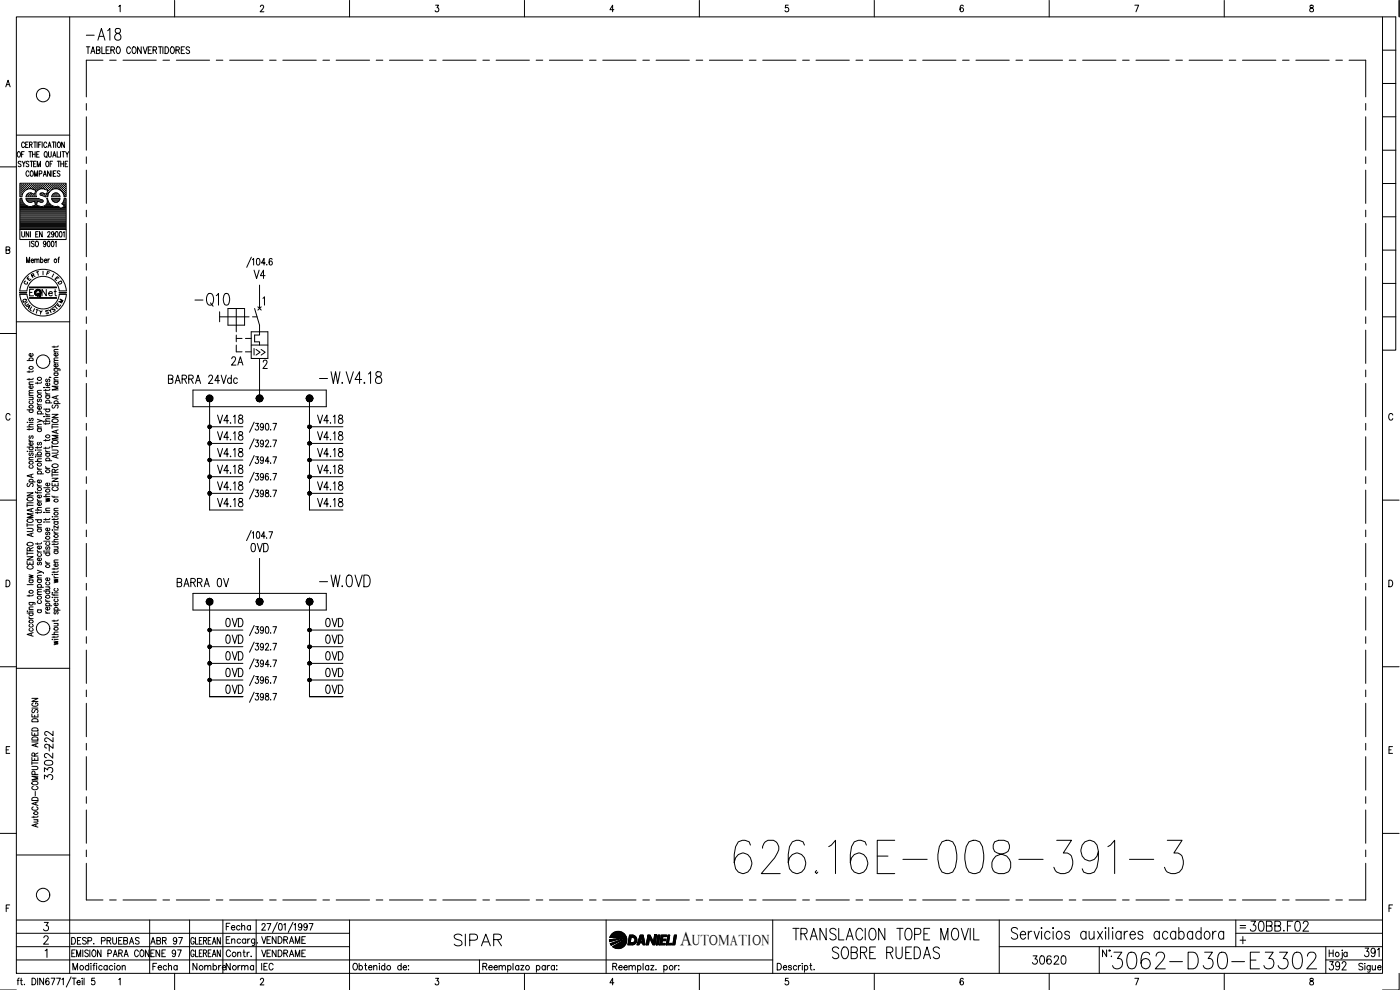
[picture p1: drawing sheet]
<svg xmlns="http://www.w3.org/2000/svg" width="420mm" height="297mm" viewBox="0 0 420 297" stroke-linecap="round" stroke-linejoin="round" font-family="sans-serif">
<defs><g id="words">
<text font-size="15" x="219.1" y="263.2">626.16E-008-391-3</text>
<text font-size="8.8" x="332.7" y="291.7">3062-D30-E3302</text>
<text font-size="7.5" x="57.1" y="93.1">-Q10</text>
<g font-size="7.1">
<text x="24.7" y="13.4">-A18</text>
<text x="94.5" y="116.4">-W.V4.18</text>
<text x="94.5" y="177.4">-W.0VD</text>
<text x="135.1" y="285">SIPAR</text>
<text x="236.7" y="283.3">TRANSLACION TOPE MOVIL</text>
<text x="248.7" y="288.9">SOBRE RUEDAS</text>
</g>
<g font-size="6.2">
<text x="373.9" y="280.5">30BB.F02</text>
<text x="308.7" y="290.7">30620</text>
</g>
<text font-size="5.9" x="204.1" y="283.5">A</text>
<g font-size="5.7">
<text x="75.1" y="84.7">V4</text>
<text x="68.1" y="110.8">2A</text>
<text x="74.1" y="166.9">0VD</text>
<text x="66.7" y="189.1">0VD</text>
<text x="96.7" y="189.1">0VD</text>
<text x="66.7" y="194.4">0VD</text>
<text x="96.7" y="194.4">0VD</text>
<text x="66.7" y="199.3">0VD</text>
<text x="96.7" y="199.3">0VD</text>
<text x="66.7" y="209.2">0VD</text>
<text x="66.7" y="204.3">0VD</text>
<text x="96.7" y="209.2">0VD</text>
<text x="96.7" y="204.3">0VD</text>
<text x="16.9" y="225.8" transform="rotate(-90 16.9 225.8)">222</text>
<text x="16.6" y="235.3" transform="rotate(-90 16.6 235.3)">3302-</text>
<text x="397.6" y="292.1">392</text>
<text x="408.2" y="288.2">391</text>
</g>
<g font-size="4.9">
<text x="11.3" y="90">Net</text>
<text x="75.1" y="107.6">I&gt;&gt;</text>
<text x="66.7" y="280.1">Fecha</text>
<text x="44.1" y="284.3">ABR 97</text>
<text x="44.8" y="292.1">Fecha</text>
<text x="56.8" y="292.1">Nombre</text>
<text x="66.7" y="292.1">Norma</text>
<text x="77.3" y="288.2">VENDRAME</text>
<text x="77.3" y="292.1">IEC</text>
</g>
<text font-size="4.4" x="207.7" y="283.5">UTOMATION</text>
<g font-size="4">
<text x="12.7" y="83.6">F</text>
<text x="6.7" y="85.4">E</text>
<text x="16.2" y="86.4">D</text>
<text x="5.6" y="92.1">Q</text>
<text x="6.3" y="92.8">U</text>
<text x="6.7" y="93.8">A</text>
<text x="14.8" y="93.8">T</text>
<text x="16.6" y="92.1">M</text>
</g>
<g font-size="3.5">
<text x="6" y="86.4">C</text>
<text x="370.8" y="279.8">=</text>
</g>
</g></defs>
<!-- layer: DCA_A3E2|CART -->
<g fill="none" stroke="#000" stroke-width=".3">
<path d="M4.9 5.1h410v286.9h-410zM20.9 5.1v286.9M35.6 1.9l.5-.3v1.9M52.4 .1v5M78.1 2l.2-.4h.5l.3 .5-1 1.4h1.1M104.9 .1v5M130.7 1.6h.9l-.5 .7a.6 .6 0 0 1 .5 .9 .6 .6 0 0 1-1 0M157.4 .1v5M184.2 2.9h-1.2l.9-1.3v1.9M209.9 .1v5M236.6 1.6h-.8l-.1 .8a.63 .63 0 0 1 .9 0 .63 .63 0 0 1-.1 .9 .63 .63 0 0 1-.9-.1M262.4 .1v5"/>
<path d="M289.1 1.8l-.3-.2a1.12 1.12 0 0 0-.1 1.9 .57 .57 0 0 0 .5-.8 .57 .57 0 0 0-1-.1l-.1 .3M314.9 .1v5M340.6 1.6h1.1l-.8 1.9M367.4 .1v5M393.2 1.6v.6a.72 .72 0 0 1 .9 .4 .72 .72 0 0 1-.3 .9 .64 .64 0 0 1-.8-.6 .64 .64 0 0 1 .9-.6l.2-.3-.1-.4zM414.9 5.1h4v100h-4M414.9 15.1h4M419.9 .1v5M1.7 26.1l.7-2 .6 2M2 25.4h.8M414.9 35h4M414.9 25h4"/>
<path d="M0 50.1h4.9M4.9 40.5h16M5.4 45.6l.1-.1a.86 .86 0 0 1 .7 .8 .86 .86 0 0 1-.7 .8 1.09 1.09 0 0 1-.1-1.5zM6.1 56.9h.1M6.1 56.2h.1M6.1 55.6h.1M6.1 57.5h.1M6.1 58.2h.1M6.1 58.8h.1M6.1 59.7h.4M6.3 57.2v.1M6.3 56.5h.1"/>
<path d="M6.3 55.9v.1M6.3 55.3h.1M6.3 57.8h.1M6.3 58.4h.1M6.3 48.6l-.3-.2-.5 .2 .1 .4 .6 .4 .1 .4-.3 .2-.5-.2M6.3 55.2v.2M6.3 56.5v.1M6.3 57.8v.1M6.3 58.4v.1M6.5 46.3h.4M6.6 59.6h-.6v9.3h13.9v-9.3h-.7l-.7 1.6M6.6 56.9h.1"/>
<path d="M6.6 56.2h.1M6.6 55.6h.1M6.6 57.5h.1M6.6 58.2h.1M6.6 59.6a2.54 2.54 0 0 0 3.2 2.2M6.6 48.4l.5 .8 .5-.8M6.6 55.5v.2M6.6 56.2v.1M6.6 56.8v.2M6.6 57.4v.2M6.6 58.1v.1M6.9 57.2h.1"/>
<path d="M6.9 56.5h.1M6.9 55.9h.1M6.9 55.3h.1M7 55.2v.2M7 55.9v.1M7 56.5v.1M7 57.1v.2M7.1 49.2v.8M7.2 56.9h.2M7.2 56.2h.2M7.2 55.6h.2M7.2 45.5h-.7v1.6"/>
<path d="M7.3 55.5v.2M7.3 56.2v.1M7.3 56.8v.2M7.4 43a.46 .46 0 0 0-.6-.4 .46 .46 0 0 0-.3 .7v.3a.47 .47 0 0 0 .3 .7 .47 .47 0 0 0 .6-.4M7.5 56.5h.2M7.5 55.9l.1 .1M7.5 55.3h.2M7.6 55.2v.2M7.6 56.5v.1M7.7 43.4h.5M7.8 56.9h.1M7.8 56.2h.2"/>
<path d="M7.8 55.6h.2M7.9 55.5v.2M7.9 56.2v.1M7.9 56.8h.1M7.9 59.7h3.7M8 58.8h.1M8.1 56.8l-1.1 1-.4 1.3M8.2 56.5h.1M8.2 55.3h.1M8.2 58.4h.1M8.2 55.2v.2M8.2 56.5v.1"/>
<path d="M8.2 58.4v.1M8.3 55.9l-.1 .1M8.5 42.6h-.8v1.7h.8M8.5 56.2h.1M8.5 55.6h.1M8.5 58.8h.1M8.5 58.2h.1M8.6 55.5v.2M8.6 56.2v.1M8.6 58.2h.1M8.6 58.7v.2M8.6 58l-.4 .3"/>
<path d="M8.6 48.6l-.2-.2-.6 .2 .2 .4 .6 .4v.5l-.5 .1-.3-.2M8.6 45.5h.9M8.7 51.7a.46 .46 0 0 0-.6-.4 .46 .46 0 0 0-.3 .6l.2 .9 .4 .1 .3-.4M8.8 56.5h.1M8.8 55.9h.1M8.8 55.3h.1M8.8 58.4h.1M8.8 43.4l.7-.1 .1-.5-.8-.2v1.7M8.8 55.2v.2M8.8 55.9v.1M8.8 56.5v.1M8.8 58.4v.1"/>
<path d="M9 48.4h.8M9.1 45.5v1.6M9.1 56.2h.2M9.1 55.6h.2M9.1 58.2h.2M9.1 58.8h.2M9.2 55.5v.2M9.2 56.2v.1M9.2 58.1v.1M9.2 58.7v.2M9.2 43.4l.5 .9M9.3 51.3h.1a.86 .86 0 0 1 .6 .8 .86 .86 0 0 1-.6 .8 1.2 1.2 0 0 1-.1-1.6z"/>
<path d="M9.4 57.9l-.8 .1M9.4 48.4v1.6M9.4 56.5h.2M9.4 55.3h.2M9.4 58.4h.2M9.5 55.2v.2M9.5 56.5v.1M9.5 58.4v.1M9.6 55.9l-.1 .1M9.7 46.3h.8M9.7 45.5v1.6M9.7 56.2h.2"/>
<path d="M9.7 55.6h.2M9.7 58.8h.2M9.8 56.8l1 .3-.4 1.2-1-.4M9.8 56.7l-.7-.1-1 .2M9.8 55.5v.2M9.8 56.2v.1M9.8 58.2h.1M9.8 58.7v.2M10.1 42.6h.8M10.1 49.2h.4M10.1 56.5h.1M10.1 55.9h.1"/>
<path d="M10.1 55.3h.1M10.1 58.4h.1M10.1 55.2v.2M10.1 55.9v.1M10.1 56.5v.1M10.1 58.4v.1M10.3 52.9v-1.6l.5 1.6 .5-1.6v1.6M10.4 56.9h.1M10.4 56.2h.1M10.4 55.6h.1M10.4 58.8h.1M10.5 55.5v.2"/>
<path d="M10.5 56.2v.1M10.5 56.8v.1M10.5 58.7v.2M10.5 42.6v1.7M10.5 58.2h.1M10.5 45.5v1.6M10.7 56.5h.1M10.7 55.3h.1M10.8 55.2v.2M10.8 56.5v.1M10.8 57.2h.1M10.8 48.4h-.7v1.6h.7"/>
<path d="M10.8 55.9v.1M11 46.3h.5M11 56.9h.2M11 56.2h.2M11 55.6h.2M11.1 55.5v.2M11.1 56.2v.1M11.1 56.8v.2M11.1 42.6v1.7M11.2 50v-1.6l.4 1.6 .5-1.6v1.6M11.3 56.5h.2M11.3 55.9h.2"/>
<path d="M11.3 55.3h.2M11.4 55.2v.2M11.4 55.9v.1M11.4 56.5v.1M11.5 59.6h-3.7l.7 .9 .9 .2M11.5 59.5l.3 .1M11.6 43.4h.5M11.6 56.2h.2M11.6 55.6h.2M11.7 59.7l1 .3a.45 .45 0 0 1 .2 .6 .45 .45 0 0 1-.7 .1M11.7 55.5v.2M11.7 56.2v.1"/>
<path d="M11.8 56.8a1.5 1.5 0 0 0-.8 2.2h-3.2l.4-.7M11.8 45.5h-.8v1.6h.8M11.8 52.1l.7-.1-.1-.7h-.6v1.6M12 56.5h.1M12 55.3h.1M12 55.2v.2M12 56.5v.1M12.1 55.9l-.1 .1M12.2 58l-.2 .2 .1 .3M12.3 56.2h.1M12.3 55.6h.1M12.3 58.2h.1"/>
<path d="M12.4 42.6h-.8v1.7M12.4 55.5v.2M12.4 56.2v.1M12.4 58.1v.1M12.6 56.5h.1M12.6 55.9h.1M12.6 55.3h.1M12.6 58.4h.1M12.7 42.6v1.7M12.7 55.2v.2M12.7 55.9v.1M12.7 56.5v.1"/>
<path d="M12.7 58.4v.1M12.9 56.2h.2M12.9 55.6h.2M12.9 58.2h.2M13 52.9l.5-1.6 .4 1.6M13 55.5v.2M13 56.2v.1M13 58.1v.1M13 57.9l-.8 .1M13.2 52.4h.6M13.3 56.5h.1M13.3 55.3h.1"/>
<path d="M13.3 58.4h.1M13.3 55.2v.2M13.3 56.5v.1M13.3 58.4v.1M13.4 56.8l1 .3-.4 1.2-1-.3M13.4 55.9l-.1 .1M13.4 56.7l-.7-.1-1 .2M13.5 45.6l.1-.1a.86 .86 0 0 1 .6 .8 .86 .86 0 0 1-.6 .8 1.14 1.14 0 0 1-.1-1.5zM13.5 56.2h.2M13.5 55.6h.2M13.5 58.8h.2M13.6 55.5v.2"/>
<path d="M13.6 56.2v.1M13.6 58.7v.2M13.8 46.8l.3 .5M13.9 56.5h.1M13.9 55.9h.1M13.9 55.3h.1M13.9 58.4h.1M13.9 55.2v.2M13.9 55.9v.1M13.9 56.5v.1M13.9 58.4v.1M14 48.5l.1-.1a.88 .88 0 0 1 .6 .8 .88 .88 0 0 1-.6 .8 1.09 1.09 0 0 1-.1-1.5z"/>
<path d="M14 43a.46 .46 0 0 0-.6-.4 .46 .46 0 0 0-.3 .7l.3 .9 .3 .1 .3-.4M14.2 58.8h.1M14.2 56.9h.2M14.2 56.2h.2M14.2 55.6h.2M14.2 58.2h.2M14.3 55.5v.2M14.3 56.2v.1M14.3 56.8v.2M14.3 58.1v.1M14.3 57.5h.1M14.4 44.3l.5-1.7 .4 1.7"/>
<path d="M14.5 56.5h.1M14.5 55.3h.1M14.5 57.8h.1M14.6 45.5v1.4l.3 .2 .4-.2 .1-1.4M14.6 57.8h.1M14.6 43.7h.6M14.6 55.2v.2M14.6 56.5v.1M14.6 57.2v.1M14.6 55.9v.1M14.8 56.9h.2M14.8 56.2h.2"/>
<path d="M14.8 55.6h.2M14.9 55.5v.2M14.9 56.2v.1M14.9 56.8v.2M15 49.2h.5M15.1 51.3v1.6l-.8-1.6v1.6M15.2 56.5h.1M15.2 55.9h.1M15.2 55.3h.1M15.2 55.2v.2M15.2 55.9v.1M15.2 56.5v.1"/>
<path d="M15.5 56.2h.1M15.5 55.6h.1M15.5 56.8v.1M15.5 55.5v.2M15.5 56.2v.1M15.6 51.3v1.6M15.6 59.7h2.3M15.7 42.6h.8M15.8 48.4h-.8v1.6M15.8 56.5h.1M15.8 55.9h.1M15.8 55.3h.1"/>
<path d="M15.8 56.8l-1.1 1-.4 1.3-.8-.1-1.4-.5M15.8 56.8l1-.2 .9 .2M15.8 47.1l.5-1.6 .5 1.6M15.8 55.2v.2M15.8 55.9v.1M15.8 56.5v.1M15.8 58.5h.1M15.9 58.4h.1M15.9 58.3l-.4 .7 2.5 .1-.4-.8M16 46.6h.6M16 52.1h.5M16.1 42.6v1.7"/>
<path d="M16.1 56.2h.2M16.1 55.6h.2M16.1 58.8h.2M16.2 55.5v.2M16.2 56.2v.1M16.2 58.2h.1M16.2 58.7v.2M16.3 58l-.4 .3M16.3 58h1M16.4 55.3h.2M16.4 58.4h.2M16.5 56.5h.1"/>
<path d="M16.5 55.2v.2M16.5 58.4v.1M16.6 55.9l-.1 .1M16.7 42.6v1.7M16.7 56.2h.2M16.7 55.6h.2M16.7 58.2h.2M16.7 58.8h.2M16.8 51.3h-.8v1.6h.8M16.8 55.5v.2M16.8 56.2v.1M16.8 58.1v.1"/>
<path d="M16.8 58.7v.2M17.1 56.5h.1M17.1 55.9h.1M17.1 55.3h.1M17.1 58.4h.1M17.1 55.2v.2M17.1 55.9v.1M17.1 56.5v.1M17.1 58.4v.1M17.1 45.5v1.6h.8M17.2 48.4h.8M17.2 58l.4 .3"/>
<path d="M17.4 56.2h.1M17.4 55.6h.1M17.4 58.8h.1M17.4 42.7l.2-.1a.86 .86 0 0 1 .6 .8 .86 .86 0 0 1-.6 .9 1.09 1.09 0 0 1-.2-1.6zM17.4 55.5v.2M17.4 56.2v.1M17.4 58.7v.2M17.6 48.4v1.6M17.7 56.5h.1M17.7 55.3h.1M17.7 56.8l1 .8 .6 1.4h.6v-4h-13.9v4h.6M17.7 55.2v.2"/>
<path d="M17.7 56.5v.1M17.8 55.9l-.1 .1M18 51.5a.41 .41 0 0 0-.7-.2 .41 .41 0 0 0 .1 .7l.5 .2a.42 .42 0 0 1-.1 .7 .42 .42 0 0 1-.6-.2M18 56.9h.2M18 56.2h.2M18 55.6h.2M18.1 55.5v.2M18.1 56.2v.1M18.1 56.8v.2M18.2 45.5v1.6M18.2 49.2h.9M18.2 48.4v1.6"/>
<path d="M18.3 56.5h.2M18.3 55.9h.2M18.3 55.3h.2M18.4 55.2v.2M18.4 55.9v.1M18.4 56.5v.1M18.4 57.1v.1M18.4 57.2h.1M18.6 45.5h.8M18.6 56.9h.2M18.6 56.2h.2M18.6 55.6h.2"/>
<path d="M18.7 57.4l.1 .1M18.7 55.5v.2M18.7 56.2v.1M18.7 56.8v.2M19 56.5h.1M19 55.3h.1M19 57.8h.1M19 45.5v1.6M19 55.2v.2M19 56.5v.1M19 57.8v.1M19.1 55.9l-.1 .1"/>
<path d="M19.1 57.2l-.1 .1M19.1 48.4v1.6M19.3 56.9h.1M19.3 56.2h.1M19.3 55.6h.1M19.3 57.5h.1M19.3 58.2h.1M19.3 42.6v1.7l-.8-1.7v1.7M19.3 58.8h.1M19.3 59.7h.4M19.3 55.5v.2M19.3 56.2v.1"/>
<path d="M19.3 56.8v.2M19.3 57.4v.2M19.3 58.1v.1M19.3 58.7v.2M19.6 49.2h.4M19.6 57.2h.1M19.6 56.5h.1M19.6 55.9h.1M19.6 55.3h.1M19.6 57.8h.1M19.6 58.4h.1M19.6 55.2v.2"/>
<path d="M19.6 55.9v.1M19.6 56.5v.1M19.6 57.1v.2M19.6 57.8v.1M19.6 58.4v.1M19.7 45.5l.5 .8 .4-.8M20.2 46.3v.8M20.3 48.4h-.7v1.6h.7M414.9 55.1h4M414.9 45.1h4M1.8 75l1-.1 .1-.7-1.1-.1v2l1-.1 .2-.6-.4-.4M6 68.9v3h13.9v-3"/>
<path d="M6.1 64.5h13.6M6.1 64.2h13.6M6.1 63.9h13.6M6.1 63.5h13.6M6.1 63.2h13.6M6.1 62.9h13.6M6.1 62.6h12M6.1 62.3h11.7M6.1 62h2.2M6.1 61.6h1.6M6.1 61.3h1.2M6.1 61h.9"/>
<path d="M6.1 60.7h.7M6.1 60.4h.5M6.1 60.1h.4M6.1 64.8h13.6M6.1 65.1h13.6M6.1 65.4h13.6M6.1 65.8h13.6M6.1 66.1h13.6M6.1 66.4h13.6M6.1 66.7h13.6M6.1 67h13.6M6.1 67.3h13.6"/>
<path d="M6.1 67.7h13.6M6.1 68h13.6M6.1 68.3h13.6M6.1 68.6h13.6M6.5 69.5v1.1l.4 .5h.3l.2-.5v-1.1M8 78.8v-1.6l.4 1.6 .5-1.6v1.6M8.1 60.1h4.5M8.3 60.4h1.7M8.6 69.5v1.6l-.8-1.6v1.6M8.9 72.4v1.6M9.1 69.5v1.6M9.4 78.2h.7l-.2-.4a.48 .48 0 0 0-.6 .5 .48 .48 0 0 0 .6 .4l.2-.1"/>
<path d="M9.4 60.7l1-.3 .2 1.1-.8 .3M9.8 62h2.1M10.2 72.6l-.3-.2-.5 .2 .1 .3 .5 .3a.44 .44 0 0 1 .2 .7 .44 .44 0 0 1-.7 0l-.1-.1M10.4 78l.3-.3 .3 .1 .1 1M10.4 77.7v1.1M10.5 60.4h.6M10.5 60.7h.5M10.6 61h.4M10.7 61.6h.3M10.7 61.3h.2M10.7 70.3h.5M10.8 72.4h.2a.86 .86 0 0 1 .6 .8 .86 .86 0 0 1-.6 .8 1.13 1.13 0 0 1-.2-1.6z"/>
<path d="M11.1 78l.3-.3 .2 .1 .1 1M11.5 69.5h-.8v1.6h.8M11.6 60.4h1.3M12.2 60.7l-.9-.3-.3 1.1 1.7 .5M12.2 77.9l.1-.1a.48 .48 0 0 1 .6 .5 .48 .48 0 0 1-.6 .4l-.1-.1M12.2 77.2v1.6M12.7 69.5v1.6l-.8-1.6v1.6M12.8 61.9a1.59 1.59 0 0 0 1.2-2.3h.3a2.8 2.8 0 0 0 3.3 2.4l.6 .5M13.2 62h2.8M13.3 78.2h.7l-.1-.4a.48 .48 0 0 0-.6 .5 .48 .48 0 0 0 .6 .4l.1-.1M13.7 61.6h1.7M13.8 72.9l-.2 .4a.43 .43 0 0 1-.6-.5 .43 .43 0 0 1 .7-.2l.1 .7-.2 .6-.3 .1-.2-.2"/>
<path d="M14 61.3h1M14.2 61h.5M14.3 60.7h.2M14.3 69.9a.36 .36 0 0 1 .5-.4 .36 .36 0 0 1 .1 .6l-.6 1h.8M14.3 60.4h.1M14.4 72.4h.2a1.01 1.01 0 0 1 0 1.6l-.4-.7zM14.4 77.7v1.1M14.9 77.7l-.5 .5M15.5 72.4a.83 .83 0 0 1 .8 .7 .83 .83 0 0 1-.5 .9l-.3-.1-.1-.6zM15.8 60.1h1.9M16 60.4h1.4M16.2 70l-.2 .4a.45 .45 0 0 1-.5-.4 .45 .45 0 0 1 .5-.5 .84 .84 0 0 1 .3 1 .84 .84 0 0 1-.8 .6v-.2"/>
<path d="M16.6 72.7l.2-.3v1.6M16.8 69.5h.5l.1 .3-.1 1.3a.84 .84 0 0 1-.8-.6 .84 .84 0 0 1 .3-1zM17.2 60.6l.6-.4 .2-.6h-2.5l.7 .9 1.1 .1M17.4 77.7h.4M17.9 77.2l-.3 .3v1.3M17.9 69.5h.3a.92 .92 0 0 1 0 1.6h-.3l-.1-.7zM18.3 62.6h1.4M18.6 61.1l.7 .8M18.8 61h.9M18.9 62.3h.8M18.9 61.3h.8M19 69.8l.3-.3v1.6"/>
<path d="M19 60.7h.7M19.2 61.6h.5M19.2 60.4h.5M19.3 60.1h.4M19.3 61.9l-1.1 .7M19.4 62h.3M414.9 75h4M414.9 65.1h4M4.9 96.5h16M5.9 87.3a7 7 0 0 1 7-6.5 7 7 0 0 1 7 6.5M5.9 88.3a7 7 0 0 0 7 6.5 7 7 0 0 0 7-6.5M8.1 87.3a4.9 4.9 0 0 1 4.8-4.4 4.9 4.9 0 0 1 4.9 4.4"/>
<path d="M8.1 88.3a4.9 4.9 0 0 0 4.8 4.4 4.9 4.9 0 0 0 4.9-4.4M8.8 86.1h8.2v.2h-8.2M8.8 89.3h8.2v.2h-8.2zM8.9 86.2h8M8.9 89.4h8M10.1 86.8h-1.2v2M10.9 92.9l.6 .2M11.9 93.2l.3 .5 .5-.5M12.2 93.7l-.1 .6M414.9 95.1h4M414.9 85h4M0 100.1h4.9"/>
<path d="M8.1 108.2h1.8M8.7 111.3v.5M8.7 113.6v.4M8.7 119.2h1.2M8.7 118.6h1.2M8.7 115.3h1.2M9 108.2l-.2-.1a.55 .55 0 0 1 .5-.7 .55 .55 0 0 1 .6 .7l-.2 .1M9.6 119.2l.3 .3v.4h-1.2M9.7 115.8l.2 .1a.53 .53 0 0 1-.6 .7 .53 .53 0 0 1-.4-.8h.4v.8M9.7 106.1l.2 .1a.53 .53 0 0 1-.6 .7 .53 .53 0 0 1-.4-.7l.4-.1v.8M9.9 117.9h-1.1l-.1 .4 .4 .3M9.9 117.1l-1.1 .1-.1 .3 .4 .4"/>
<path d="M9.9 114.6l-1.1 .1-.1 .3 .4 .3M9.9 113.5v.3h-1.8M9.9 111.2l-.3 .4h-1.5M11.2 114.7v.5M11.2 117.9h1.2M11.5 119.7l-.3 .3 .3 .6 .4-.8h.5v.5l-.2 .3M12.4 117.1l-1.1 .1-.1 .3 .4 .4M12.4 114.6l-.3 .4h-1.5M13.2 116.3h.1M13.7 117.7l.1 .3 .5 .2M13.7 116.8v.5M13.7 118.7h1.2"/>
<path d="M13.7 118.2h1.2M13.7 116.3h1.2M14 118.7l-.2 .2a.56 .56 0 0 0 .5 .7 .56 .56 0 0 0 .6-.7l-.2-.2M14 113.7l-.3 .3 .1 .5h.4l.2-.7 .3-.1 .2 .3-.2 .5M14.7 114.9a.51 .51 0 0 1 0 .7 .51 .51 0 0 1-.7 .1 .51 .51 0 0 1-.1-.7l.4-.1v.9M14.9 113.2l.4 .1M14.9 116.7l-.3 .4h-1.5M16.2 110.6l1.7 .1v.5M16.2 103.8v.5M16.2 114.5h1.2M16.2 114h1.2M16.2 111.9h1.2"/>
<path d="M16.2 108.9h1.2M16.2 105.6h1.2M16.5 114.5l-.2 .2a.52 .52 0 0 0 .6 .7 .52 .52 0 0 0 .3-.9M16.5 111.9l-.2 .1a.55 .55 0 0 0 .5 .7 .55 .55 0 0 0 .6-.7l-.2-.1M16.5 110.6l-.2 .1a.55 .55 0 0 0 .5 .7 .55 .55 0 0 0 .6-.7l-.2-.1M16.8 118.9v.7M17.2 109.3l.2 .1a.56 .56 0 0 1-.6 .7 .56 .56 0 0 1-.5-.7l.5-.1v.8M17.2 106l.2 .2a.55 .55 0 0 1-.6 .6 .55 .55 0 0 1-.5-.6l.5-.2v.8M17.4 118.7l-1.8 .5 1.8 .6M17.4 115.9h-1.8l1.8 .5-1.8 .6h1.8M17.4 113.3l-1.1 .1-.1 .3 .4 .3M17.4 108.1l-1.1 .1-.1 .3 .4 .4"/>
<path d="M17.4 107.4l-1.1 .1-.1 .3 .4 .3M17.4 104.8l-1.1 .1-.1 .4 .4 .3M17.4 103.7v.3l-1.8 .1M3 124.5a.63 .63 0 0 0-.8-.4 .63 .63 0 0 0-.4 .7v.5a.63 .63 0 0 0 .4 .7 .63 .63 0 0 0 .8-.4M8.1 135.4h.2zM8.1 126.7h.2zM8.1 128.1h1.8M8.1 134.1h1.8M8.1 123h1.8M8.7 131.9l.3 .5h.3M8.7 128.6v.5M8.7 138h1.2"/>
<path d="M8.7 135.4h1.2M8.7 132.4h1.2M8.7 126.7h1.2M9 139.7l-.2 .1a.55 .55 0 0 0 .5 .7 .55 .55 0 0 0 .6-.7l-.2-.1M9 135.9l-.3 .3 .3 .5 .4-.7h.5v.4l-.2 .3M9 134.1l-.2 .2a.55 .55 0 0 0 .5 .6 .55 .55 0 0 0 .6-.6l-.2-.2M9 130.8l-.3 .2 .1 .5h.4l.2-.7h.3l.2 .2-.2 .5M9 125.5l-.3 .3 .1 .4h.4l.2-.7h.3l.2 .3-.2 .4M9 123l-.2 .1a.55 .55 0 0 0 .5 .7 .55 .55 0 0 0 .6-.7l-.2-.1M9 120.3l-.2 .2a.56 .56 0 0 0 .5 .7 .56 .56 0 0 0 .6-.7l-.2-.2M9.7 132.8l.2 .2a.52 .52 0 0 1-.6 .6 .52 .52 0 0 1-.4-.7l.4-.1v.8M9.9 137.2l-1.1 .1-.1 .3 .4 .4"/>
<path d="M9.9 128.5l-.3 .3h-1.5M9.9 127.3l-1.1 .1-.1 .3 .4 .4M10.6 137h.2zM10.6 135h.2zM10.6 138.5h1.8M10.6 136.5h1.8M11.2 125.8l1.2 .4-1.2 .5M11.2 120.9l.3 .5 .3 .1M11.2 134v.5M11.2 137h1.2M11.2 135h1.2M11.2 128.6h1.2"/>
<path d="M11.2 128.1h1.2M11.2 124.2h1.8M11.2 121.5h1.2M11.5 136.5l-.2-.2a.54 .54 0 0 1 .6-.7 .54 .54 0 0 1 .3 .9M11.5 132.7l-.3 .3 .1 .5h.4l.2-.7 .3-.1 .2 .3-.2 .5M11.5 128.6l-.2 .2a.54 .54 0 0 0 .6 .7 .54 .54 0 0 0 .3-.9M11.5 124.2l-.2-.1a.54 .54 0 0 1 .6-.8 .54 .54 0 0 1 .3 .9M12.2 121.9a.54 .54 0 0 1 .1 .8 .54 .54 0 0 1-.8 .1l-.3-.6 .6-.3v.9M12.4 137.7h-1.1l-.1 .4 .4 .4M12.4 134v.3h-1.8M12.4 127.3l-1.1 .1-.1 .3 .4 .4M12.4 126.2l.6 .2v.3"/>
<path d="M13.1 126.4h1.8M13.1 122.8h1.8M13.2 125h.1M13.7 139.9l.1 .4 .5 .2M13.7 135l.1 .4 .5 .2M13.7 123.9l.1 .4 .5 .2M13.7 126.9v.5M13.7 131.9v.5M13.7 134.2v.5M13.7 138.2h1.8M13.7 136.1h1.2M13.7 135.6h1.2"/>
<path d="M13.7 125h1.2M13.7 124.5h1.2M13.7 120.9h1.8M14 138.2l-.2-.1a.55 .55 0 0 1 .5-.7 .55 .55 0 0 1 .6 .7l-.2 .1M14 136.1l-.2 .1a.56 .56 0 0 0 .5 .7 .56 .56 0 0 0 .6-.7l-.2-.1M14 122.8l-.2 .1a.55 .55 0 0 0 .5 .7 .55 .55 0 0 0 .6-.7l-.2-.1M14 120.9l-.2-.1a.53 .53 0 0 1 .6-.8 .53 .53 0 0 1 .3 .9M14.9 134.1l-.3 .4h-1.5M14.9 131.8l-.3 .4h-1.5M14.9 126.8l-.3 .4h-1.5M14.9 125.6l-1.1 .1-.1 .4 .4 .3M15.6 135l1.6 .1 .2 .3-.2 .5-1.6 .1"/>
<path d="M15.6 124.3h1.8l-1.8 1h1.8M15.6 127.6v1M15.6 133.5v1M15.6 134h1.8M15.6 128.1h1.8M15.6 127.3h1.8M15.7 139.5a.9 .9 0 0 1 1-.4 .9 .9 0 0 1 .7 .9 .9 .9 0 0 1-1.1 .4 .9 .9 0 0 1-.6-.9zM15.7 132.4a.9 .9 0 0 1 1-.4 .9 .9 0 0 1 .7 1 .9 .9 0 0 1-1.1 .3 .9 .9 0 0 1-.6-.9zM15.7 126a.9 .9 0 0 1 1-.4 .9 .9 0 0 1 .7 .9 .9 .9 0 0 1-1.1 .4 .9 .9 0 0 1-.6-.9zM15.9 121.5l-.3 .4 .3 .6 .3-.1 .4-.6a.48 .48 0 0 1 .7-.2 .48 .48 0 0 1 .1 .7l-.2 .2M16.2 121.1h1.8M16.5 121.1l-.2-.1a.56 .56 0 0 1 .5-.7 .56 .56 0 0 1 .6 .7l-.2 .1"/>
<path d="M16.8 129.2v.7M16.8 136.6v.7M17.4 136.4l-1.8 .5 1.8 .6M17.4 130.6h-1.8l1.8 .6-1.8 .5h1.8M17.4 129l-1.8 .5 1.8 .6M418 124.5a.63 .63 0 0 0-.8-.4 .63 .63 0 0 0-.4 .7v.5a.63 .63 0 0 0 .4 .7 .63 .63 0 0 0 .8-.4M0 150.1h4.9M8.1 158.5h1.3l.5 .4v.4l-.5 .2h-1.3M8.1 147.9h1.8l-1.8 .9h1.8M8.1 151.1v1M8.1 157v1M8.1 157.5h1.8"/>
<path d="M8.1 151.6h1.8M8.1 150.9h1.8M8.2 155.9a.9 .9 0 0 1 1.1-.3 .9 .9 0 0 1 .6 .9 .9 .9 0 0 1-1.1 .4 .9 .9 0 0 1-.6-1zM8.2 149.5a1.05 1.05 0 0 1 1.7 .4 1.01 1.01 0 0 1-.9 .4 1.01 1.01 0 0 1-.9-.7zM8.4 145l-.3 .4 .3 .6 .4-.1 .4-.8 .5-.1 .2 .4-.2 .6M8.7 144.6h1.8M9 144.6l-.2-.1a.55 .55 0 0 1 .5-.7 .55 .55 0 0 1 .6 .7l-.2 .1M9.4 142.4v.7M9.4 152.7v.7M9.9 159.9l-1.8 .6 1.8 .5M9.9 154.2h-1.8l1.8 .5-1.8 .6h1.8M9.9 152.5l-1.8 .6 1.8 .5"/>
<path d="M9.9 142.2l-1.8 .6 1.8 .5M10.6 147.5l.1 .3 1.7 .1M10.6 155.9h1.8M10.6 153.1h1.8M11.2 149.8l.1 .3 .5 .3M11.2 145.2l.1 .4 .5 .2M11.2 140.2l.3 .5 .3 .1M11.2 147.6v.5M11.2 153.6v.5M11.2 158.7h1.2M11.2 158.2h1.2M11.2 150.4h1.2"/>
<path d="M11.2 145.8h1.2M11.2 142.2h1.8M11.2 140.8h1.2M11.5 158.7l-.2 .2a.56 .56 0 0 0 .5 .7 .56 .56 0 0 0 .6-.7l-.2-.2M11.5 155.9l-.2 .2a.54 .54 0 0 0 .6 .7 .54 .54 0 0 0 .3-.9M11.5 142.2l-.2-.1a.54 .54 0 0 1 .6-.8 .54 .54 0 0 1 .3 .9M12.2 150.8l.2 .1a.54 .54 0 0 1-.6 .8 .54 .54 0 0 1-.4-.8l.4-.1v.9M12.2 148.5a.54 .54 0 0 1 .1 .8 .54 .54 0 0 1-.8 0l-.3-.5 .6-.3v.9M12.2 144l.2 .2a.54 .54 0 0 1-.6 .7 .54 .54 0 0 1-.4-.8l.4-.1v.9M12.4 157.4l-1.1 .1-.1 .3 .4 .4M12.4 153.5v.3h-1.8M12.4 152.3h-1.1l-.1 .4 .4 .4"/>
<path d="M13.1 149h1.8M13.1 146.3h1.8M13.2 156.7h.1M13.2 153.8h.1M13.7 149.4l1.2 .3-1.2 .3 1.2 .3-1.2 .3M13.7 156.6h1.2M13.7 155.6v.5M13.7 153.7h1.2M13.7 153.2h1.2M13.7 140.5h1.2M14 159.7l-.3 .3 .1 .4h.4l.2-.6 .3-.1 .2 .3-.2 .5M14.7 158.4l.2 .2a.53 .53 0 0 1-.6 .7 .53 .53 0 0 1-.4-.8l.4-.1v.9"/>
<path d="M14.7 144.9l.2 .2a.53 .53 0 0 1-.6 .7 .53 .53 0 0 1-.4-.8l.4-.1v.9M14.9 155.6l-.3 .3h-1.5M14.9 152.5h-1.1l-.1 .4 .4 .3M14.9 148.2l-1.1 .1-.1 .4 .4 .3M15.6 159h.2zM15.6 155.1h.2zM15.6 148.8l.1 .3h1.7M15.6 144.9v.9h1.8v-.9M15.6 143.5h1.8l-1.8 1h1.8M15.6 142.5h1.8M15.6 142v.9M16 146.2a.52 .52 0 0 0-.4 .6 .52 .52 0 0 0 .7 .4h.5a.52 .52 0 0 0 .6-.4 .52 .52 0 0 0-.4-.6"/>
<path d="M16.2 159.4l.1 .4 .5 .2M16.2 153.2h1.2M16.2 148.9v.4M16.2 155.6v.5M16.2 160h1.2M16.2 159h1.2M16.2 156.5h1.2M16.2 155.1h1.2M16.5 156.5l-.2 .2a.56 .56 0 0 0 .5 .7 .56 .56 0 0 0 .6-.7l-.2-.2M16.5 141.7l-.1-.8-.6-.1-.2 .9h1.8M16.5 145.2v.6M17.4 157.8v.7l-1.2-.7v.7"/>
<path d="M17.4 155.5l-.3 .4h-1.5M17.4 152.5l-1.1 .1-.1 .3 .4 .3M17.4 140.8l-.9 .5M414.9 150.1h5M1.8 174.1a1.01 1.01 0 0 1 1.2 1 1.01 1.01 0 0 1-1.2 1zM8.1 168.4v.9h1.8v-.9M8.1 167h1.8l-1.8 1h1.8M8.1 175.4h1.8M8.1 166h1.8M8.1 165.5v1M8.2 163a.9 .9 0 0 1 1.1-.3 .9 .9 0 0 1 .6 .9 1.05 1.05 0 0 1-1.8-.5zM8.6 169.7a.54 .54 0 0 0-.5 .7 .54 .54 0 0 0 .7 .4h.5a.54 .54 0 0 0 .6-.4 .54 .54 0 0 0-.4-.7"/>
<path d="M8.7 172.5l1.2 .2-1.2 .3 1.2 .3-1.2 .3M8.7 178.5v.5M8.7 174h1.2M9 174l-.2 .2a.55 .55 0 0 0 .5 .7 .55 .55 0 0 0 .6-.7l-.2-.2M9 165.3l-.1-.8-.6-.1-.2 .9h1.8M9 168.8v.5M9.4 160.1v.7M9.9 178.4l-.3 .4h-1.5M9.9 164.3l-.9 .5M11.2 171.1l1.2 .5-1.2 .4M11.2 165l.1 .4 .5 .2M11.2 178.4h1.2"/>
<path d="M11.2 176.2h1.8M11.2 173.9h1.2M11.2 173.4h1.2M11.2 165.6h1.2M11.2 162.9v.5M11.5 176.2l-.2-.1a.54 .54 0 0 1 .6-.8 .54 .54 0 0 1 .3 .9M11.5 173.9l-.2 .2a.54 .54 0 0 0 .6 .7 .54 .54 0 0 0 .3-.9M11.5 168.7l-.3 .3 .1 .4h.4l.2-.6 .3-.1 .2 .3-.2 .5M11.5 166.1l-.2 .1a.56 .56 0 0 0 .5 .8 .56 .56 0 0 0 .6-.8l-.2-.1M12.2 167.4l.2 .1a.54 .54 0 0 1-.6 .8 .54 .54 0 0 1-.4-.8l.4-.1v.9M12.2 163.8l.2 .2a.54 .54 0 0 1-.6 .7 .54 .54 0 0 1-.4-.8l.4-.1v.9M12.4 177.6l-1.1 .1-.1 .3 .4 .4"/>
<path d="M12.4 176.8l-1.1 .1-.1 .3 .4 .4M12.4 172.6l-1.1 .1-.1 .4 .4 .3M12.4 171.6l.6 .2v.3M12.4 162.8l-.3 .4h-1.5M13.1 177.3h1.8M13.1 165.9h1.8M13.1 162.4h1.8M13.2 165.4h.1M13.7 179.9l.1 .3 .5 .2M13.7 168.4l.1 .4 .5 .2M13.7 176.1h1.2M13.7 169h1.2"/>
<path d="M13.7 165.3h1.2M14 177.3a.56 .56 0 0 0 .2 1 .56 .56 0 0 0 .7-.7l-.2-.3M14 174.7a.56 .56 0 0 0 .2 .9 .56 .56 0 0 0 .7-.7l-.2-.2M14 165.9l-.2 .1a.53 .53 0 0 0 .6 .8 .53 .53 0 0 0 .3-.9M14 164.1l-.3 .2 .1 .4h.4l.2-.6h.3l.2 .2-.2 .5M14 162.8l-.2 .1a.53 .53 0 0 0 .6 .8 .53 .53 0 0 0 .3-.9M14.6 176.1l.3 .3v.4l-1.2 .1M14.7 173.4a.51 .51 0 0 1 0 .7 .51 .51 0 0 1-.7 0 .51 .51 0 0 1-.1-.6l.4-.1v.8M15.6 179.2h.2zM15.6 178.2l.4 .3h1.4M15.6 177.9h.2zM15.6 172.4h.2z"/>
<path d="M15.6 162.6h1.8M16.2 173.8l1.2 .2-1.2 .3 1.2 .3-1.2 .3M16.2 172.8l.1 .3 .5 .2M16.2 163.1v.4M16.2 170.5v.4M16.2 171.4v.5M16.2 178.3v.5M16.2 179.2h1.2M16.2 177.9h1.2M16.2 173.3h1.2M16.2 172.4h1.2M16.2 168.7h1.2"/>
<path d="M16.2 165.3h1.2M16.2 164.1h1.2M16.5 179.7l-.2 .2a.55 .55 0 0 0 .5 .6 .55 .55 0 0 0 .6-.6l-.2-.2M16.5 176.6l-.2 .1a.53 .53 0 0 0 .6 .7 .53 .53 0 0 0 .3-.8M16.5 165.3l-.2 .2a.52 .52 0 0 0 .6 .7 .52 .52 0 0 0 .3-.9M17.1 164.1l.3 .3v.4h-1.2M17.2 169.1l.2 .2a.56 .56 0 0 1-.6 .7 .56 .56 0 0 1-.5-.7l.5-.2v.9M17.4 171.4l-.3 .3h-1.5M17.4 170.4v.3h-1.8M17.4 168h-1.1l-.1 .4 .4 .3M17.4 163l-.3 .4h-1.5M17.4 161.8l-1.1 .1-.1 .3 .4 .4"/>
<path d="M416.8 174.1a1.01 1.01 0 0 1 1.2 1 1.01 1.01 0 0 1-1.2 1zM8.1 183.4h.2zM8.1 183.9h1.8M8.7 185.1l.1 .3 .5 .2M8.7 180.7l1.7 .1 .1 .6M8.7 185.6h1.2M8.7 183.4h1.2M8.7 182.9h1.2M9 188.6l-.2 .1a.55 .55 0 0 0 .5 .7 .55 .55 0 0 0 .6-.7l-.2-.1M9 187.4l-.2 .1a.55 .55 0 0 0 .5 .7 .55 .55 0 0 0 .6-.7l-.2-.1M9 183.9l-.2 .2a.55 .55 0 0 0 .5 .6 .55 .55 0 0 0 .6-.6l-.2-.2M9 180.7l-.2 .2a.55 .55 0 0 0 .5 .7 .55 .55 0 0 0 .6-.7l-.2-.2"/>
<path d="M9.4 190v.7M9.9 189.8l-1.8 .6 1.8 .5M9.9 182.1l-1.1 .1-.1 .3 .4 .4M11.2 183h1.2M11.5 183l-.2 .1a.56 .56 0 0 0 .5 .7 .56 .56 0 0 0 .6-.7l-.2-.1M11.5 180.2l-.2 .2a.54 .54 0 0 0 .6 .7 .54 .54 0 0 0 .3-.9M13.7 183.4l.1 .4 .5 .2M13.7 184h1.2M13.7 181.8h1.8M13.7 180.4h1.2M14 181.8l-.2-.2a.56 .56 0 0 1 .5-.7 .56 .56 0 0 1 .6 .7l-.2 .2M14.7 182.2l.2 .1a.53 .53 0 0 1-.6 .7 .53 .53 0 0 1-.4-.7l.4-.1v.8"/>
<path d="M15.6 191.8h.2zM15.6 190.4h1.8M16.2 192.3l1.2 .3-1.2 .3 1.2 .3-1.2 .2M16.2 191.8h1.2M16.2 186v.5M16.2 190.9v.5M16.2 187.1h1.2M16.2 183.1h1.8M16.5 183.5l-.3 .3 .1 .4h.4l.2-.7h.3l.2 .3-.2 .4M16.5 183.1l-.2-.1a.55 .55 0 0 1 .5-.7 .55 .55 0 0 1 .6 .7l-.2 .1M17.1 187.1l.3 .3v.3l-1.2 .1M17.2 181a.49 .49 0 0 1 0 .6 .49 .49 0 0 1-.7 .1 .49 .49 0 0 1-.1-.7h.4v.8"/>
<path d="M17.4 190.8l-.3 .4h-1.5M17.4 189.6l-1.1 .1-.1 .4 .4 .3M17.4 186l-.3 .3h-1.5M0 200.1h4.9M4.9 200.5h16M414.9 200.1h5M1.9 225h.6M2.9 224h-1v2h1M416.9 225h.6M417.9 224h-1v2h1M0 250h4.9M4.9 256.5h16"/>
<path d="M414.9 250h5M1.9 272.5h.6M2.9 271.5h-1v2M4.9 276h410M44.9 276v16M56.9 276v16M66.9 276v16M76.9 276v16M104.9 276v21M181.9 276v16M184 279.9h3M184.2 279.8h2.6"/>
<path d="M184.5 279.6h2M184.9 279.5h1.2M231.9 276v16M299.9 276v16M370.9 276v8M416.9 272.5h.6M417.9 271.5h-1v2M0 297h4.9M4.9 280h100M4.9 284h100M4.9 288h227M5.2 294.2h.5"/>
<path d="M5.8 293.5l-.4 .4v1.6M6.1 294.2h.6M6.3 293.5v1.6l.5 .4M7.3 295.3l.1 .1M9.6 293.5a1.01 1.01 0 0 1 1.2 1 1.01 1.01 0 0 1-1.2 1zM11.3 293.5v2M13.1 293.5v2l-1.2-2v2M14.7 293.8l-.3-.3a1.09 1.09 0 0 0-.7 1 1.09 1.09 0 0 0 .6 1 .57 .57 0 0 0 .4-.9 .57 .57 0 0 0-.9-.1l-.1 .3M15.4 293.5h1.1l-.8 2M17 293.5h1.1l-.8 2M18.6 293.9l.4-.4v2M21.3 293.1l-1.4 3"/>
<path d="M21.7 293.5h1.1M22.2 293.5v2M23.1 294.8h1l-.2-.6a.59 .59 0 0 0-.8 .7 .59 .59 0 0 0 1 .3M24.7 293.5v.2zM24.7 294.2v1.3M25.2 293.5v2M28.4 293.5h-.8l-.1 .9a.61 .61 0 0 1 .9 0 .61 .61 0 0 1-.1 .9 .61 .61 0 0 1-.9-.2M35.6 293.9l.5-.4v2M52.4 292v5M78.1 294l.2-.4 .5-.1 .3 .6-1 1.4h1.1M130.7 293.5h.9l-.5 .8a.6 .6 0 0 1 .5 .9 .6 .6 0 0 1-1-.1M143.9 288v4"/>
<path d="M157.4 292v5M182.9 282.2h1.3M182.9 282.1h1.8M182.9 282.5h.3M182.9 282.3h.8M182.9 282l.1 .6 3.1-.9-.2-.2-3 .5M183 281.9h2.2M183 281.1h4.9M183.1 281h4.8M183.1 283.2h1.3M183.2 283.1l3.2-1.1 .1 .1-3.1 1.5zM183.2 280.9h4.6"/>
<path d="M183.2 283.3h.9M183.3 280.7h4.4M183.3 283.4h.6M183.3 280.6h4.4M183.4 283.6h.2M183.4 280.4h4.1M183.5 283h1.2M183.6 280.3h3.9M183.7 280.2h3.6M183.8 280.1h3.4M183.9 284l2.9-1.7-.2-.1 1.4-.8a2.57 2.57 0 0 1-1.1 2.8 2.57 2.57 0 0 1-3-.1h3.2M183.9 282.9h1.1"/>
<path d="M184 281.8h1.7M184 284h3.2M184.1 284.3h2.8M184.2 282.8h1.1M184.2 294.9h-1.2l.9-1.4v2M184.2 283.8h3.2M184.4 284.4h2.2M184.5 283.7h3M184.6 282.6h.9M184.7 283.6h2.9M184.7 284.5h1.6M185 282.5h.8"/>
<path d="M185 283.4h2.7M185 281.7h1.1M185.2 283.3h2.5M185.3 282.3h.8M185.4 283.2h2.4M185.7 283h2.2M185.7 282.2h.7M185.8 281.4h.8M185.9 282.9h2.1M186.1 282.1h.3M186.1 282.8h1.9M186.2 281.8l1.1-.2-.9 .3z"/>
<path d="M186.3 281.8h.3M186.4 282.6h1.6M186.4 281.7h.6M186.6 282.5h1.4M186.6 282.2h1.5M186.8 282.3h1.3M186.8 282.1h1.3M186.9 281.4h.3M186.9 281.5h.3M187.1 281.9h1M187.4 281.8h.7M187.5 281.5h.5"/>
<path d="M187.6 281.7h.5M187.9 281.4h.1M188 281.2l-2.1 .3-.2-.2h-2.7l4.7-.1M188 281.2a2.6 2.6 0 0 0-2.5-1.8 2.6 2.6 0 0 0-2.5 1.9M188.4 283.4h1.8M188.5 283.3h2M188.5 283h2.3M188.5 283.2h2.1M188.6 282.8h.5M188.6 282.9h2.3M188.6 282.6h.6M188.6 282.5h.6"/>
<path d="M188.6 282.3h.6M188.6 282.2h.6M188.7 282.1h.6M188.7 281.9h.6M188.7 281.8h.6M188.7 281.7h.6M188.8 281.5h.6M188.8 281.4h.6M188.8 281.2h1.1M188.8 281.1h2M188.8 281h1.9M188.9 280.9h1.7"/>
<path d="M188.9 280.7h1.5M188.9 280.5a1.74 1.74 0 0 1 2.2 1.1v.8l-.4 .7-.8 .4h-1.5zM188.9 280.6h1.2M189.4 281.2l-.3 1.6h.8M190.1 282.8h.9M190.2 281.4h.8M190.3 282.6h.7M190.4 281.5h.7M190.4 282.5h.7M190.5 281.7h.6M190.5 282.3h.6M190.5 282.2h.6"/>
<path d="M190.5 282.1h.6M190.5 281.9h.6M190.5 281.8h.6M190.9 281.2l-.9 .1a.78 .78 0 0 1 .6 .7 .78 .78 0 0 1-.6 .8M191.2 283.4h.6M191.2 283.3h.7M191.3 283.2h.6M191.3 283h.6M191.3 282.9h2.2M191.4 282.8h2.1M191.4 282.6h2.1M191.5 282.5h1.9"/>
<path d="M191.6 282.3h.6M191.6 282.2h.6M191.6 282.1h.6M191.7 281.9h.6M191.7 281.8h.6M191.8 281.7h.6M191.8 281.5h.6M191.9 281.4h.6M191.9 281.2h1.3M191.9 281.1h1.2M192 281h1.1M192 280.9h1.1"/>
<path d="M192.1 280.7h.9M192.1 280.6h.9M192.2 280.5h.8l.6 3h-.6l-.1-.6h-.9l-.2 .6h-.7zM192.5 281.2l.3 1.2h-.6zM192.6 281.4h.6M192.6 281.7h.7M192.6 281.5h.6M192.7 281.8h.6M192.7 282.1h.6M192.7 281.9h.6M192.7 282.2h.7M192.8 282.3h.6"/>
<path d="M192.9 283h.6M193 283.2h.5M193 283.3h.6M193 283.4h.6M194 283.4h.6M194 283.2h.6M194 283.3h.6M194.1 282.9h.6M194.1 283h.6M194.1 282.8h.6M194.1 282.6h.6M194.1 282.5h.7"/>
<path d="M194.2 282.3h.6M194.2 282.2h.6M194.2 282.1h.6M194.2 281.9h.7M194.3 281.8h.6M194.3 281.7h.6M194.3 281.5h.6M194.3 281.4h1.2M194.4 281.2h1M194.4 281.1h1M194.4 281h.9M194.4 280.9h.8"/>
<path d="M194.4 280.7h.8M194.4 280.6h.7M194.5 280.5l-.5 3M195 281.5h.6M195.1 281.7h.5M195.2 281.8h.5M195.2 281.9h.5M195.3 282.1h.5M195.3 282.2h.6M195.4 282.3h.6M195.5 282.5h.5M195.5 282.6h1.2"/>
<path d="M195.6 282.8h1.1M195.7 282.9h1M195.7 283h.9M195.8 283.2h.8M195.9 283.3h.7M195.9 283.4h.7M196.1 282.5h.7M196.1 282.3h.7M196.2 282.2h.6M196.2 282.1h.6M196.2 281.9h.6M196.3 281.8h.5"/>
<path d="M196.3 281.7h.6M196.3 281.5h.6M196.3 281.4h.6M196.3 281.2h.6M196.3 281.1h.7M196.4 281h.6M196.4 280.9h.6M196.4 280.7h.6M196.4 280.6h.7M196.5 280.5l-.4 2.1-1-2.1h-.6l-.5 3h.6l.3-2.1 1.1 2.1h.6l.5-3h-.6h.6M197 283.4h.6M197 283.2h.7"/>
<path d="M197 283.3h.6M197.1 282.9h.6M197.1 283h.6M197.1 282.8h.6M197.1 282.6h.6M197.1 282.5h.6M197.1 282.3h.7M197.2 282.2h.6M197.2 282.1h.6M197.2 281.9h.6M197.2 281.8h.7M197.3 281.7h.6"/>
<path d="M197.3 281.5h.6M197.3 281.2h.7M197.3 281.4h.7M197.4 281.1h.6M197.4 281h.6M197.4 280.9h.6M197.4 280.5h.7l-.5 3h-.6zM197.4 280.7h.6M197.4 280.6h.7M198 283.3h1.6M198 283.4h1.6M198 283h.6"/>
<path d="M198 283.2h1.6M198.1 282.8h.6M198.1 282.9h.5M198.1 282.6h.6M198.2 282.5h.5M198.2 282.3h.5M198.2 282.2h1.6M198.2 282.1h1.6M198.2 281.9h1.7M198.2 281.8h1.7M198.3 281.7h.5M198.3 281.5h.5"/>
<path d="M198.3 281.2h.6M198.3 281.4h.6M198.4 281.1h.5M198.4 281h1.6M198.4 280.9h1.6M198.4 280.7h1.7M198.5 280.5h1.6l-.1 .5h-1.1l-.1 .8h1.1l-.1 .5h-1l-.2 .7h1v.5h-1.6zM198.5 280.6h1.6M200 283.3h1.6M200 283.4h1.6M200 283h.6M200 283.2h1.6"/>
<path d="M200.1 282.8h.6M200.1 282.9h.5M200.1 282.6h.6M200.1 282.5h.6M200.2 282.3h.5M200.2 282.2h.5M200.2 282.1h.5M200.2 281.9h.6M200.2 281.8h.6M200.3 281.7h.5M200.3 281.5h.5M200.3 281.2h.6"/>
<path d="M200.3 281.4h.6M200.4 281.1h.5M200.4 281h.5M200.4 280.9h.6M200.4 280.7h.6M200.4 280.5h.6l-.4 2.5h1l-.1 .5h-1.6zM200.4 280.6h.6M201.9 283.3h.7M201.9 283.4h.6M202 283h.6M202 283.2h.6M202 282.8h.6"/>
<path d="M202 282.9h.6M202.1 282.6h.5M202.1 282.5h.6M202.1 282.3h.6M202.1 282.2h.6M202.1 282.1h.6M202.1 281.9h.7M202.2 281.8h.6M202.2 281.7h.6M202.2 281.5h.7M202.2 281.4h.7M202.3 281.2h.6"/>
<path d="M202.3 281.1h.6M202.3 281h.6M202.4 280.9h.5M202.4 280.7h.6M202.4 280.5h.6l-.5 3h-.6zM202.4 280.6h.6M209.9 292v5M236.6 293.5h-.8l-.1 .9a.63 .63 0 0 1 .9 0 .63 .63 0 0 1-.1 .9 .63 .63 0 0 1-.9-.2M262.4 292v5M289.1 293.8l-.3-.3a1.12 1.12 0 0 0-.1 2 .57 .57 0 0 0 .5-.8 .57 .57 0 0 0-1-.1l-.1 .3M299.9 284h115M314.9 292v5"/>
<path d="M340.6 293.5h1.1l-.8 2M367.4 292v5M370.9 280h44M393.2 293.6v.6a.72 .72 0 0 1 .9 .4 .72 .72 0 0 1-.3 .9 .64 .64 0 0 1-.8-.7 .64 .64 0 0 1 .9-.5l.2-.3-.1-.4zM397.9 288h17M419.9 292v5h-5"/>
<circle cx="12.9" cy="28.5" r="2.01"/>
<circle cx="16.6" cy="78.2" r=".49"/>
<circle cx="9.3" cy="110.4" r=".56"/>
<circle cx="11.8" cy="113.7" r=".57"/>
<circle cx="11.8" cy="118.8" r=".57"/>
<circle cx="12.9" cy="108.5" r="2.01"/>
<circle cx="9.3" cy="138.8" r=".56"/>
<circle cx="9.3" cy="122" r=".56"/>
<circle cx="11.8" cy="139.4" r=".57"/>
<circle cx="14.3" cy="130.9" r=".56"/>
<circle cx="11.8" cy="146.7" r=".57"/>
<circle cx="14.3" cy="147.2" r=".57"/>
<circle cx="14.3" cy="141.4" r=".57"/>
<circle cx="16.8" cy="150.2" r=".57"/>
<circle cx="16.8" cy="154.1" r=".56"/>
<circle cx="9.3" cy="177.6" r=".56"/>
<circle cx="11.8" cy="179.3" r=".57"/>
<circle cx="14.3" cy="179.1" r=".57"/>
<circle cx="14.3" cy="161.4" r=".56"/>
<circle cx="14.3" cy="169.9" r=".56"/>
<circle cx="16.8" cy="160.8" r=".57"/>
<circle cx="9.3" cy="186.5" r=".57"/>
<circle cx="12.9" cy="188.5" r="2.01"/>
<circle cx="16.8" cy="188.7" r=".56"/>
<circle cx="12.9" cy="268.5" r="2.01"/>
</g>
<!-- layer: DCA_A3E2|CART-ES -->
<g fill="none" stroke="#000" stroke-width=".3">
<path d="M21.9 291v-2l.7 2 .7-2v2M26.6 290a.6 .6 0 0 0-.8-.1 .6 .6 0 0 0 0 .9 .6 .6 0 0 0 .8-.1M26.6 289v2M27.3 289v.2zM27.3 289.7v1.3M27.9 289.7h.6M28.6 289l-.4 .1v.3v1.6M29 289v.2zM29 289.7v1.3M30.6 290a.58 .58 0 0 0-.8-.1 .58 .58 0 0 0 0 .9 .58 .58 0 0 0 .8-.1M32.2 290a.58 .58 0 0 0-.9-.1 .58 .58 0 0 0 0 .9 .58 .58 0 0 0 .9-.1M32.2 289.7v1.3"/>
<path d="M33.8 290a.6 .6 0 0 0-.9-.1 .6 .6 0 0 0 0 .9 .6 .6 0 0 0 .9-.1M34.4 289v.2zM34.4 289.7v1.3M36.7 290.1l.4-.4 .4 .1 .1 1.2M36.7 289.7v1.3M67.9 282h.7M69 281h-1.1v2h1.1M69.2 285.5a.65 .65 0 0 0-.8-.5 .65 .65 0 0 0-.5 .8v.5a.65 .65 0 0 0 .5 .7 .65 .65 0 0 0 .8-.5M69.5 282.1l.4-.4 .5 .1 .1 1.2M69.5 281.7v1.3M71.3 286.1l.5-.4 .4 .1 .1 1.2M71.3 285.7v1.3"/>
<path d="M72.2 282a.58 .58 0 0 0-.9-.1 .58 .58 0 0 0 0 .9 .58 .58 0 0 0 .9-.1M72.9 285.7h.7M73.2 285v1.7l.5 .3M73.7 282a.6 .6 0 0 0-.8-.1 .6 .6 0 0 0 0 .9 .6 .6 0 0 0 .8-.1M73.7 281.7v1.3M74.2 285.7v1.3M74.3 281.7v1.3M74.8 285.7l-.4 .1-.2 .5M75 281.7l-.4 .1-.3 .5M76.5 281.7l-.1 1.8-.3 .2-.4-.1M76.5 282a.58 .58 0 0 0-.9-.1 .58 .58 0 0 0 0 .9 .58 .58 0 0 0 .9-.1M106.3 289.1l.1-.1a1 1 0 0 1 .9 1 1 1 0 0 1-.9 1 1.24 1.24 0 0 1-.1-1.9z"/>
<path d="M107.8 290a.58 .58 0 0 1 .8-.1 .58 .58 0 0 1 0 .9 .58 .58 0 0 1-.8-.1M107.8 289v2M109.4 289.7h.6M109.7 289v1.6l.1 .3 .3 .1M110.6 290.3h1l-.1-.4a.58 .58 0 0 0-.8 .1 .58 .58 0 0 0 .1 .8 .58 .58 0 0 0 .8-.1M112.1 290.1l.5-.4 .4 .1 .1 1.2M112.1 289.7v1.3M113.9 289v.2zM113.9 289.7v1.3M115.5 290a.58 .58 0 0 0-.9-.1 .58 .58 0 0 0 0 .9 .58 .58 0 0 0 .9-.1M115.5 289v2M120.4 290a.6 .6 0 0 0-.9-.1 .6 .6 0 0 0 0 .9 .6 .6 0 0 0 .9-.1"/>
<path d="M120.4 289v2M121 290.3h1l-.1-.4a.58 .58 0 0 0-.8 .1 .58 .58 0 0 0 .1 .8 .58 .58 0 0 0 .8-.1M122.6 289.7v.2zM122.6 290.8v.2zM144.9 290l1-.1 .1-.7-1.1-.2v2M145.5 290l.6 1M146.7 290.3h1v-.4a.6 .6 0 0 0-.9 .1 .6 .6 0 0 0 .1 .8 .6 .6 0 0 0 .8-.1M148.3 290.3h1l-.1-.4a.58 .58 0 0 0-.8 .1 .58 .58 0 0 0 .1 .8 .58 .58 0 0 0 .8-.1M149.8 290.1l.4-.4 .4 .1 .1 1.2M149.8 289.7v1.3M150.7 290.1l.5-.4 .4 .1 .1 1.2M152.4 290a.58 .58 0 0 1 .8-.1 .58 .58 0 0 1 0 .9 .58 .58 0 0 1-.8-.1"/>
<path d="M152.4 289.7v2M154 289v2M155.7 290a.58 .58 0 0 0-.8-.1 .58 .58 0 0 0 0 .9 .58 .58 0 0 0 .8-.1M155.7 289.7v1.3M156.3 289.7h.9l-.9 1.3h.9M161 290a.6 .6 0 0 1 .9-.1 .6 .6 0 0 1 0 .9 .6 .6 0 0 1-.9-.1M161 289.7v2M163.7 290a.58 .58 0 0 0-.9-.1 .58 .58 0 0 0 0 .9 .58 .58 0 0 0 .9-.1M163.7 289.7v1.3M164.3 289.7v1.3M165 289.7l-.5 .1-.2 .5M166.4 290a.58 .58 0 0 0-.8-.1 .58 .58 0 0 0 0 .9 .58 .58 0 0 0 .8-.1"/>
<path d="M166.4 289.7v1.3M167.1 289.7v.2zM167.1 290.8v.2zM183.9 290l1-.1 .1-.7-1.1-.2v2M184.5 290l.6 1M185.7 290.3h1l-.1-.4a.6 .6 0 0 0-.8 .1 .6 .6 0 0 0 .1 .8 .6 .6 0 0 0 .8-.1M187.2 290.3h1.1l-.1-.4a.58 .58 0 0 0-.8 .1 .58 .58 0 0 0 0 .8 .58 .58 0 0 0 .9-.1M188.8 290.1l.4-.4 .5 .1v1.2M188.8 289.7v1.3M189.7 290.1l.5-.4 .4 .1 .1 1.2M191.3 290a.58 .58 0 0 1 .9-.1 .58 .58 0 0 1 0 .9 .58 .58 0 0 1-.9-.1M191.3 289.7v2"/>
<path d="M193 289v2M194.7 290a.58 .58 0 0 0-.9-.1 .58 .58 0 0 0 0 .9 .58 .58 0 0 0 .9-.1M194.7 289.7v1.3M195.3 289.7h1l-1 1.3h1M196.8 290.8l.1 .1M199.2 290a.6 .6 0 0 1 .9-.1 .6 .6 0 0 1 0 .9 .6 .6 0 0 1-.9-.1M199.2 289.7v2M202.5 289.7v1.3M203.2 289.7l-.5 .1-.2 .5M203.7 289.7v.2zM203.7 290.8v.2zM400.1 285v2"/>
<path d="M402.8 285v.2zM409 289.3l-.4-.3-.8 .3 .2 .5 .9 .5v.6l-.7 .1-.4-.3M409.6 289.7v1.3M411.2 289.7l-.1 1.8-.2 .2-.4-.1M411.2 290a.58 .58 0 0 0-.8-.1 .58 .58 0 0 0 0 .9 .58 .58 0 0 0 .8-.1M411.8 289.7l.1 1.2 .5 .1 .4-.4M412.8 289.7v1.3M413.5 290.3h1l-.1-.4a.58 .58 0 0 0-.8 .1 .58 .58 0 0 0 .1 .8 .58 .58 0 0 0 .8-.1"/>
<circle cx="24.5" cy="290.3" r=".64"/>
<circle cx="35.6" cy="290.3" r=".64"/>
<circle cx="70.3" cy="286.3" r=".64"/>
<circle cx="116.6" cy="290.3" r=".64"/>
<circle cx="158.3" cy="290.3" r=".64"/>
<circle cx="201.4" cy="290.3" r=".64"/>
</g>
<!-- layer: CART -->
<g fill="none" stroke="#000" stroke-width=".3">
<path d="M419.9 .1v5M9.6 219.7v.9h1.8M9.6 214.2v.9h1.8v-.9M9.6 209.5h1.8l-1.8 1h1.8M9.6 212.5h1.8M9.7 218.6a1.2 1.2 0 0 1 1.7 .2v.5h-1.8zM9.7 215.9a1.2 1.2 0 0 1 1.7 .2v.5h-1.8zM9.8 212.9l-.2 .3 .2 .7 .4-.2 .4-.7 .5-.1 .3 .3-.3 .7M10 210.9a.53 .53 0 0 0-.4 .6 .53 .53 0 0 0 .6 .4h.5a.54 .54 0 0 0 .7-.5 .54 .54 0 0 0-.7-.5v.3M10.4 214.6v.5M9.6 229.9h1.3l.5 .5-.1 .3-.4 .2h-1.3M9.6 227.3v.9h1.8"/>
<path d="M9.6 228.9h1.8M9.6 228.5v.9M9.6 222.6h1.8M9.7 239.5a1.2 1.2 0 0 1 1.7 .2v.5h-1.8zM9.7 234.7a.9 .9 0 0 1 1-.4 .9 .9 0 0 1 .6 .9 .9 .9 0 0 1-1 .4 .9 .9 0 0 1-.6-.9zM9.7 221.4a.99 .99 0 0 1 1.1-.3 .99 .99 0 0 1 .6 1h-1.8zM10 235.9a.54 .54 0 0 0-.4 .7 .54 .54 0 0 0 .6 .4h.5a.55 .55 0 0 0 .7-.4 .55 .55 0 0 0-.4-.7M10.4 226.9l-.1-.9h-.6l-.1 .9h1.8M10.5 232.4l-.1-.9h-.7l-.1 .9h1.8M10.6 237.5v1.2M11.4 232.9h-1.8l1.8 .6-1.8 .5h1.8M11.4 223l-1.8 .6 1.8 .5"/>
<path d="M10 242.1a.53 .53 0 0 0-.4 .6 .53 .53 0 0 0 .6 .4h.5a.53 .53 0 0 0 .7-.3 .53 .53 0 0 0-.4-.7M10.2 245.9h1.2M10.2 244.9v.5M10.8 240.8v.7M10.8 247.3v.7M11 245.9l.4 .4-.1 .3-1.1 .1M11.4 247.1l-1.8 .5 1.8 .6M11.4 244.8l-.4 .4h-1.4M11.4 240.6l-1.8 .5 1.8 .6M13.3 276.8h1.2l-.7 .9a.78 .78 0 0 1 .6 1.3 .78 .78 0 0 1-1.3-.2M78.6 277.6l.2-.4a.54 .54 0 0 1 .8 .2 .54 .54 0 0 1-.3 .7l-.8 1h1.2M80.1 277.1h1.2l-.8 2"/>
<path d="M83.2 276.7l-1.4 3.1M83.8 277.2l.4-.1a1.22 1.22 0 0 1 0 2l-.5-.4-.1-.8zM85.2 277.5l.4-.4v2M87.9 276.7l-1.4 3.1M88.3 277.5l.3-.4v2M90.6 277.7l-.3 .5a.56 .56 0 0 1-.7-.2 .56 .56 0 0 1 .2-.7 .56 .56 0 0 1 .7 .1l.1 .3a.97 .97 0 0 1-.6 1.4l-.4-.3M92.2 277.7l-.2 .5a.55 .55 0 0 1-.8-.5 .55 .55 0 0 1 .9-.3l.1 .3a.97 .97 0 0 1-.6 1.4l-.4-.3M92.8 277.1h1.1l-.8 2M305.4 278.8a.92 .92 0 0 0-1.2-.5 .92 .92 0 0 0-.5 1.1l1.1 .7a.9 .9 0 0 1 .5 1.2 .9 .9 0 0 1-1.1 .5l-.7-.5M308.6 279.4v2.4M309.7 279.4a.93 .93 0 0 0-1.1 1M310.3 279.4l.8 2.4 .8-2.4"/>
<path d="M312.6 278.3v.3zM312.6 279.4v2.4M315.1 279.9a.78 .78 0 0 0-.7-.5 .78 .78 0 0 0-.8 .5 1.08 1.08 0 0 0 0 1.4 1.08 1.08 0 0 0 1.3 .3l.2-.3M316.1 278.3v.3zM316.1 279.4v2.4M317.4 279.6a1.12 1.12 0 0 1 1.4 .6 1.12 1.12 0 0 1-.5 1.4 .73 .73 0 0 1-1.2-.3 1.58 1.58 0 0 1 .3-1.7zM321 279.9a.75 .75 0 0 0-.7-.5 .75 .75 0 0 0-.8 .5 1.43 1.43 0 0 0 1.3 .9l.2 .5a.75 .75 0 0 1-.7 .5 .75 .75 0 0 1-.8-.5M325.9 279.9a.78 .78 0 0 0-.7-.5 .78 .78 0 0 0-.8 .5 1.08 1.08 0 0 0 0 1.4 1.08 1.08 0 0 0 1.3 .3l.2-.3M325.9 279.4v2.4M326.9 279.4l.1 2.2 .7 .2 .6-.7M328.3 279.4v2.4M329.4 279.4l1.5 2.4"/>
<path d="M330.9 279.4l-1.5 2.4M331.8 278.3v.3l-.2-.1zM331.8 279.4v2.4M332.7 278.3v3.5M333.9 278.3v.3zM333.9 279.4v2.4M336.5 279.9a.78 .78 0 0 0-.8-.5 .78 .78 0 0 0-.7 .5 1.08 1.08 0 0 0 0 1.4 1.08 1.08 0 0 0 1.2 .3l.3-.3M336.5 279.4v2.4M337.4 279.4v2.4M338.5 279.4a.93 .93 0 0 0-1.1 1M343 279.9a.78 .78 0 0 0-.8-.5 .78 .78 0 0 0-.7 .5l.2 .4a1.43 1.43 0 0 1 1.3 .8v.2a.78 .78 0 0 1-.8 .5 .78 .78 0 0 1-.7-.5M347.9 279.9l-.3-.3a.73 .73 0 0 0-1.1 .3 1.07 1.07 0 0 0-.1 1.3 1.07 1.07 0 0 0 1.2 .4l.3-.3"/>
<path d="M347.9 279.4v2.4M350.5 279.9l-.6-.5a1.19 1.19 0 0 0-1 1.2 1.19 1.19 0 0 0 1 1.2l.6-.5M352.8 279.9l-.5-.5a1.19 1.19 0 0 0-1.1 1.2 1.19 1.19 0 0 0 1.1 1.2l.5-.5M352.8 279.4v2.4M353.8 279.9l.3-.3a.73 .73 0 0 1 1.2 .3 1.07 1.07 0 0 1 0 1.3 1.07 1.07 0 0 1-1.2 .4l-.3-.3M353.8 278.3v3.5M357.9 279.9a.78 .78 0 0 0-.7-.5 .78 .78 0 0 0-.8 .5 1.08 1.08 0 0 0 0 1.4 1.08 1.08 0 0 0 1.3 .3l.2-.3M357.9 279.4v2.4M360.5 279.9l-.3-.3a.73 .73 0 0 0-1.2 .3 1.07 1.07 0 0 0-.1 1.3 1.07 1.07 0 0 0 1.3 .4l.3-.3M360.5 278.3v3.5M361.8 279.6a1.12 1.12 0 0 1 1.4 .6 1.12 1.12 0 0 1-.5 1.4 .73 .73 0 0 1-1.2-.3 1.58 1.58 0 0 1 .3-1.7zM363.9 279.4v2.4"/>
<path d="M365 279.4a.93 .93 0 0 0-1.1 1M367.2 279.9l-.5-.5a1.19 1.19 0 0 0-1 1.2 1.19 1.19 0 0 0 1 1.2l.5-.5M367.2 279.4v2.4M13.2 281.4l.4-.6h.5l.4 .4-.4 .9-1 1.2h1.5M13.5 285.3l.6-.5v2.5M21.5 286h.7M22.6 285h-1.1v2h1.1M23 287v-2l.6 2 .6-2v2M24.8 285v2M26.5 285.3l-.1-.2a.55 .55 0 0 0-.6-.1 .55 .55 0 0 0-.4 .5l.8 .6a.53 .53 0 0 1 .2 .8 .53 .53 0 0 1-.8 0l-.2-.1M27 285v2M27.7 285.3l.3-.3a1.05 1.05 0 0 1 .8 1 1.05 1.05 0 0 1-.8 1l-.4-.7z"/>
<path d="M30.3 285v2l-1-2v2M32.4 286.1l.9-.1 .1-.8-1-.2v2M34 287l.6-2 .6 2M34.2 286.4h.8M35.6 286l1-.1 .1-.7-1.1-.2v2M36.2 286l.5 1M37.3 287l.5-2 .7 2M37.5 286.4h.7M41.5 285.5a.59 .59 0 0 0-.7-.5 .59 .59 0 0 0-.4 .8v.5a.59 .59 0 0 0 .4 .7 .59 .59 0 0 0 .7-.5M42.1 285.3l.3-.3a1.05 1.05 0 0 1 .8 1 1.05 1.05 0 0 1-.8 1l-.4-.5zM44.7 285v2l-1.1-2v2M46.3 285h-1v2"/>
<path d="M47.9 285v2l-1.1-2v2M49.7 285h-1.1v2M52.7 285.7l-.1 .3a.55 .55 0 0 1-.8 .1 .55 .55 0 0 1 0-.8 .55 .55 0 0 1 .8 0l.1 .4a.97 .97 0 0 1-.6 1.3l-.4-.2M53.3 285h1.1l-.8 2M58.3 285.5a.52 .52 0 0 0-.7-.5 .52 .52 0 0 0-.3 .8v.5a.54 .54 0 0 0 .5 .8 .54 .54 0 0 0 .5-.8h-.4M58.7 285v2h.8M59.8 286h.5M60.7 285h-.9v2M61 286l.8-.1 .1-.7-.9-.2v2M61.6 286l.4 1M62.5 286h.5M63.3 285h-.8v2"/>
<path d="M63.7 287l.6-2 .5 2M63.9 286.4h.7M66.1 285v2l-.9-2v2M78.5 281l.7 2.1 .6-2.1M80.1 282h.7M81.2 281h-1.1v2.1M82.8 281v2.1l-1.1-2.1v2.1M83.5 281a1.03 1.03 0 0 1 1.2 1.1 1.03 1.03 0 0 1-1.2 1zM85.2 282l.9-.1 .1-.7-1-.2v2.1M85.7 282l.6 1.1M86.9 283.1l.6-2.1 .7 2.1M87.1 282.4h.8"/>
<path d="M88.6 283.1v-2.1l.7 2.1 .7-2.1v2.1M90.6 282h.6M91.7 281h-1.1v2.1M233.3 289a1.02 1.02 0 0 1 1.2 1 1.02 1.02 0 0 1-1.2 1zM235.1 290.3h1l-.1-.4a.58 .58 0 0 0-.8 .1 .58 .58 0 0 0 .1 .8 .58 .58 0 0 0 .8-.1M237.5 290a.5 .5 0 0 0-.4-.3 .5 .5 0 0 0-.5 .3l.9 .6-.3 .4-.5-.1-.1-.2M239.1 290a.58 .58 0 0 0-.8-.1 .58 .58 0 0 0 0 .9 .58 .58 0 0 0 .8-.1M239.6 289.7v1.3M240.3 289.7l-.4 .1-.3 .5M240.8 289v.2zM240.8 289.7v1.3M241.4 290a.58 .58 0 0 1 .9-.1 .58 .58 0 0 1 0 .9 .58 .58 0 0 1-.9-.1"/>
<path d="M241.4 289.7v2M243 289.7h.6M243.3 289v1.6l.1 .3 .3 .1M244.3 290.8l.1 .1M306.2 280.4h1.6v-.3a.76 .76 0 0 0-.7-.7 .76 .76 0 0 0-.8 .5 1.07 1.07 0 0 0 0 1.3 1.07 1.07 0 0 0 1.2 .4l.3-.3M339.1 280.4h1.6v-.3a.76 .76 0 0 0-.6-.7 .76 .76 0 0 0-.8 .5 1.07 1.07 0 0 0-.1 1.3 1.07 1.07 0 0 0 1.2 .4l.3-.3M373 281v2.2"/>
<circle cx="10.7" cy="244" r=".56"/>
</g>
<!-- layer: 0 -->
<g fill="none" stroke="#000" stroke-width=".3">
<path d="M26.4 14v2.1M27.3 16.1l.6-2.1 .6 2.1M29 15l.8-.1 .1-.6-.9-.3v2.1l.9-.2 .1-.5-.4-.4M30.6 14v2.1h.9M30.9 18.1h-5v11M32.9 14h-1.1v2.1h1.1M32.9 18.1h2M33.3 15l.9-.1 .1-.6-1-.3v2.1M33.8 15l.6 1.1M35.2 14.2l.1-.2a1.05 1.05 0 0 1 .8 1.1 1.05 1.05 0 0 1-.8 1 1.33 1.33 0 0 1-.1-1.9zM36.9 18.1h10M39.2 14.5a.59 .59 0 0 0-.8-.5 .59 .59 0 0 0-.4 .8v.5a.59 .59 0 0 0 .4 .8 .59 .59 0 0 0 .8-.5"/>
<path d="M39.9 14.2l.2-.2a1.05 1.05 0 0 1 .8 1.1 1.05 1.05 0 0 1-.8 1 1.33 1.33 0 0 1-.2-1.9zM42.4 14v2.1l-1.1-2.1v2.1M43 14l.6 2.1 .6-2.1M44.5 15h.6M45.5 14h-1v2.1h1M45.9 15l1-.1v-.6l-1-.3v2.1M46.5 15l.5 1.1M47.5 14h1.1M48.1 14v2.1M48.9 18.1h2M48.9 14v2.1M49.5 14a1.02 1.02 0 0 1 1.1 1.1 1.02 1.02 0 0 1-1.1 1z"/>
<path d="M51.4 14.2l.2-.2a1.05 1.05 0 0 1 .8 1.1 1.05 1.05 0 0 1-.8 1 1.29 1.29 0 0 1-.2-1.9zM52.8 15l.9-.1v-.7l-.9-.2v2.1M52.9 18.1h10M53.3 15l.5 1.1M54.4 15h.6M55.4 14h-1v2.1h1M56.9 14.3l-.1-.1a.55 .55 0 0 0-.6-.1 .55 .55 0 0 0-.4 .4l.8 .6a.53 .53 0 0 1 .2 .8 .53 .53 0 0 1-.8 0l-.2-.1M64.9 18.1h2M68.9 18.1h10M80.9 18.1h2M84.9 18.1h10M96.9 18.1h2"/>
<path d="M100.9 18.1h10M112.9 18.1h2M116.9 18.1h10M128.9 18.1h2M132.9 18.1h10M144.9 18.1h2M148.9 18.1h10M160.9 18.1h2M164.9 18.1h10M176.9 18.1h2M180.9 18.1h10M192.9 18.1h2"/>
<path d="M196.9 18.1h10M208.9 18.1h2M212.9 18.1h10M224.9 18.1h2M228.9 18.1h10M240.9 18.1h2M244.9 18.1h10M256.9 18.1h2M260.9 18.1h10M272.9 18.1h2M276.9 18.1h10M288.9 18.1h2"/>
<path d="M292.9 18.1h10M304.9 18.1h2M308.9 18.1h10M320.9 18.1h2M324.9 18.1h10M336.9 18.1h2M340.9 18.1h10M352.9 18.1h2M356.9 18.1h10M368.9 18.1h2M372.9 18.1h10M384.9 18.1h2"/>
<path d="M388.9 18.1h10M400.9 18.1h2M404.9 18.1h5v11M25.9 31.1v1.9M25.9 35v10.1M409.9 31.1v1.9M409.9 35v10.1M25.9 47.1v2M25.9 51v10M409.9 47.1v2M409.9 51v10M25.9 63.1v2"/>
<path d="M25.9 67v10M25.9 79.1v2M75.4 77.2l-1.4 3M75.7 77.9l.4-.4v2M77.2 77.6l.2-.1a1.09 1.09 0 0 1 .6 1 1.09 1.09 0 0 1-.6 1 1.56 1.56 0 0 1-.2-1.9zM79.6 78.9h-1.1l.7-1.4v2M81.7 77.8l-.5-.3a1.2 1.2 0 0 0 .1 2 .59 .59 0 0 0 .4-.7 .59 .59 0 0 0-.7-.4l-.2 .5M409.9 63.1v2M409.9 67v10M409.9 79.1v2M25.9 83v10M25.9 95.1v2"/>
<path d="M25.9 99v10M65.9 95.1h8.9M65.9 93.5v3M68.4 92.6h5v5h-5zM70.9 92.6v7M75.8 95.1h1.3M76.4 92.6l1.5 5v2.9h-1.5v2.1M77.4 92.1l1 .9M77.9 85.5v7.1M78.4 92.1l-1 .9M78.9 89.5l.5-.4v2.5M409.9 83v10"/>
<path d="M409.9 95.1v2M409.9 99v10M25.9 111v2.1M25.9 115v10M50.5 113.7l1.2-.1 .2-.3-.1-.5-.4-.2h-.9v2.4h.9l.4-.2 .1-.6-.5-.5M52.6 115l.7-2.4 .8 2.4M52.8 114.2h1M54.7 113.7l1.1-.1 .2-.3-.2-.6-1.1-.1v2.4M55.3 113.7l.7 1.3M56.6 113.7l1.2-.1 .2-.3-.1-.5-.4-.2h-.9v2.4M57.3 113.7l.7 1.3M57.9 117h40v5h-40z"/>
<path d="M58.7 115l.7-2.4 .8 2.4M58.9 114.2h1M62.7 113.1l.3-.5 .6 .1 .2 .3-.3 .9-.9 1.1h1.3M65.9 114.2h-1.4l.9-1.6v2.4M66.4 112.6l.7 2.4 .8-2.4M69.4 113.7l-.2-.2a.75 .75 0 0 0-.9 .7 .75 .75 0 0 0 .9 .7l.2-.2M69.4 112.6v2.4M70.9 100.5v2.1M70.9 103.5v2.1M70.9 101.5h1.7M71.2 113.7l-.2-.2a.75 .75 0 0 0-.9 .7 .75 .75 0 0 0 .9 .7l.2-.2M73.7 101.5h1.7"/>
<path d="M75.4 107.6v-8h5v8M77.9 107.6v11.9M79 108.7l.4-.6h.5l.2 .4-.3 .9-.9 1.2h1.3M409.9 111v2.1M409.9 115v10M25.9 127v2.1M25.9 131v10M62.9 120v33h10M62.9 138h10M62.9 133h10M62.9 128h10M65.3 124.5l.7 2.5 .8-2.5"/>
<path d="M65.3 139.6l.7 2.5 .8-2.5M65.3 129.5l.7 2.5 .8-2.5M65.3 134.6l.7 2.5 .8-2.5M68.6 126.2h-1.4l1-1.7v2.5M68.6 131.2h-1.4l1-1.7v2.5M68.6 136.2h-1.4l1-1.6v2.5M69.2 126.8l.1 .1M69.2 131.8l.1 .1M69.2 136.8v.3l.1-.2M70.1 125l.4-.5v2.5M70.1 130l.4-.5v2.5M70.1 135l.4-.4v2.5"/>
<path d="M71.8 124.7l-.1 .4 .2 .4a.79 .79 0 0 1 1.1 .9 .79 .79 0 0 1-1.2 .5 1.01 1.01 0 0 1-.1-1 1.01 1.01 0 0 1 1-.5 .51 .51 0 0 0-.3-.9zM71.8 139.6l-.1 .6 .2 .3a.79 .79 0 0 1 1.1 .8 .79 .79 0 0 1-1.2 .6 1.01 1.01 0 0 1-.1-1 1.01 1.01 0 0 1 1-.5 .47 .47 0 0 0 .1-.5 .47 .47 0 0 0-.4-.3zM71.8 129.7l-.1 .4 .2 .4a.79 .79 0 0 1 1.1 .9 .79 .79 0 0 1-1.2 .5 1.01 1.01 0 0 1-.1-1 1.01 1.01 0 0 1 1-.5 .51 .51 0 0 0-.3-.9zM71.8 134.6l-.1 .6 .2 .3a.79 .79 0 0 1 1.1 .8 .79 .79 0 0 1-1.2 .6 1.01 1.01 0 0 1-.1-1 1.01 1.01 0 0 1 1-.5 .47 .47 0 0 0 .1-.5 .47 .47 0 0 0-.4-.3zM76.3 131.6l-1.4 3.1M76.3 126.6l-1.4 3.1M76.3 136.7l-1.4 3M76.7 132h.9l-.5 .8a.59 .59 0 0 1 .5 .9 .59 .59 0 0 1-1 0M76.7 127h.9l-.5 .8a.59 .59 0 0 1 .5 .9 .59 .59 0 0 1-1 0M76.7 137.1h.9l-.5 .7a.58 .58 0 0 1 .5 .9 .58 .58 0 0 1-1 0M79.1 132.7l-.2 .5a.53 .53 0 0 1-.8-.6 .53 .53 0 0 1 .9-.3l.1 .4a.99 .99 0 0 1-.6 1.4l-.3-.3M79.1 127.7l-.2 .5a.53 .53 0 0 1-.8-.6 .53 .53 0 0 1 .9-.3l.1 .4a.99 .99 0 0 1-.6 1.4l-.3-.3"/>
<path d="M79.1 137.7l-.2 .5a.54 .54 0 0 1-.8-.6 .54 .54 0 0 1 .9-.3l.1 .4a.99 .99 0 0 1-.6 1.4l-.3-.3M79.7 132.5l.3-.5h.3l.3 .4-.2 .7-.8 1h1.1M79.8 127.2l.3-.2a1.16 1.16 0 0 1 0 2.1l-.3-.2-.2-.7zM80.8 138.4h-1.2l.8-1.3v2M81.2 133.8l.1 .1M81.2 128.8l.1 .1M81.2 138.8l.1 .2M81.9 132h1.1l-.8 2.1M81.9 127h1.1l-.8 2.1M81.9 137.1h1.1l-.8 2M92.9 120v33h10M92.9 138h10"/>
<path d="M92.9 133h10M92.9 128h10M95.3 124.5l.8 2.5 .7-2.5M95.3 139.6l.8 2.5 .7-2.5M95.3 129.5l.8 2.5 .7-2.5M95.3 134.6l.8 2.5 .7-2.5M98.6 126.2h-1.4l.9-1.7v2.5M98.6 131.2h-1.4l.9-1.7v2.5M98.6 136.2h-1.4l.9-1.6v2.5M99.2 126.8l.1 .1M99.2 131.8l.1 .1M99.2 136.8v.3l.1-.2"/>
<path d="M100 125l.5-.5v2.5M100 130l.5-.5v2.5M100 135l.5-.4v2.5M101.8 124.7v.7a1.01 1.01 0 0 1 .9 .5 1.01 1.01 0 0 1 0 1 .79 .79 0 0 1-1.2-.5 .79 .79 0 0 1 1-.9l.2-.1a.55 .55 0 0 0-.3-.9zM101.8 139.6a.53 .53 0 0 0 .1 .9 .79 .79 0 0 1 1.1 .8 .79 .79 0 0 1-1.2 .6l-.2-.4a1.15 1.15 0 0 1 1.1-1.1 .5 .5 0 0 0-.3-.8zM101.8 129.7v.7a1.01 1.01 0 0 1 .9 .5 1.01 1.01 0 0 1 0 1 .79 .79 0 0 1-1.2-.5 .79 .79 0 0 1 1-.9l.2-.1a.55 .55 0 0 0-.3-.9zM101.8 134.6a.53 .53 0 0 0 .1 .9 .79 .79 0 0 1 1.1 .8 .79 .79 0 0 1-1.2 .6l-.2-.3a1.15 1.15 0 0 1 1.1-1.2 .5 .5 0 0 0-.3-.8zM409.9 127v2.1M409.9 131v10M25.9 143v2.1M25.9 147.1v9.9M25.9 159v2"/>
<path d="M62.9 148h10M62.9 143h10M65.3 149.5l.7 2.5 .8-2.5M65.3 144.6l.7 2.5 .8-2.5M68.6 151.2h-1.4l1-1.7v2.5M68.6 146.2h-1.4l1-1.6v2.5M68.6 141.2h-1.4l1-1.6v2.5M69.2 151.8v.2l.1-.1M69.2 146.8v.3l.1-.2M69.2 141.8v.3l.1-.2M70.1 150l.4-.5v2.5M70.1 145l.4-.4v2.5"/>
<path d="M70.1 140l.4-.4v2.5M71.8 149.7v.7a.9 .9 0 0 1 1 .5 .9 .9 0 0 1-.4 1.1 .81 .81 0 0 1-.9-.8 .81 .81 0 0 1 1-.7l.2-.1a.5 .5 0 0 0-.3-.9zM71.8 144.7l-.1 .4 .2 .4a.79 .79 0 0 1 1 .7 .79 .79 0 0 1-.8 .9 .82 .82 0 0 1-.5-1 .82 .82 0 0 1 .9-.6l.3-.6a.68 .68 0 0 0-1-.2zM75.4 159.2l-1.4 3M75.7 159.9l.4-.4v2M76.3 141.7l-1.4 3M76.3 146.7l-1.4 3M76.7 142.1h.9l-.5 .7a.58 .58 0 0 1 .5 .9 .58 .58 0 0 1-1 0M76.7 147.1h.9l-.5 .7a.58 .58 0 0 1 .5 .9 .58 .58 0 0 1-1 0M77.1 159.6h.7l.1 .3v1.2l-.4 .4-.4-.1-.1-.3zM79.1 142.7l-.2 .5a.54 .54 0 0 1-.8-.6 .54 .54 0 0 1 .9-.3l.1 .4a.99 .99 0 0 1-.6 1.3l-.3-.3M79.1 147.7a.5 .5 0 0 1-.6 .6 .5 .5 0 0 1-.4-.7l.5-.5a1.19 1.19 0 0 1 0 1.9l-.4-.3"/>
<path d="M79.8 147.1v.6a.72 .72 0 0 1 .8 .5 .72 .72 0 0 1-.3 .8 .63 .63 0 0 1-.7-.6 .63 .63 0 0 1 .8-.6l.2-.3-.1-.4zM80.5 142.3l-.4-.2a1.19 1.19 0 0 0 0 1.9 .59 .59 0 0 0 .5-.7 .59 .59 0 0 0-.8-.4l-.2 .5M80.7 159.5h1.1l-.8 2M81.2 143.8l.1 .2M81.2 148.9l.1 .1M81.9 142.1h1.1l-.8 1.9M81.9 147.1h1.1l-.8 1.9M92.9 148h10M92.9 143h10M95.3 149.5l.8 2.5 .7-2.5M95.3 144.6l.8 2.5 .7-2.5M98.6 151.2h-1.4l.9-1.7v2.5"/>
<path d="M98.6 146.2h-1.4l.9-1.6v2.5M98.6 141.2h-1.4l.9-1.6v2.5M99.2 151.8v.2l.1-.1M99.2 146.8v.3l.1-.2M99.2 141.8v.3l.1-.2M100 150l.5-.5v2.5M100 145l.5-.4v2.5M100 140l.5-.4v2.5M101.8 149.7v.7a.9 .9 0 0 1 1 .6 .9 .9 0 0 1-.4 1 .81 .81 0 0 1-.9-.8 .81 .81 0 0 1 1-.7l.2-.1a.53 .53 0 0 0-.3-.9zM101.8 144.7v.7a1.01 1.01 0 0 1 .9 .4 1.01 1.01 0 0 1 0 1.1 .74 .74 0 0 1-1.2-.3 .74 .74 0 0 1 .7-1l.5-.2 .1-.5a.65 .65 0 0 0-1-.2zM409.9 143v2.1M409.9 147.1v9.9"/>
<path d="M409.9 159v2M25.9 163.1v9.9M25.9 175v2M25.9 179.1v9.9M53.2 174.7l1.1-.1 .2-.3-.1-.5-1.2-.2v2.5h.9l.3-.3v-.9l-.3-.2M55.2 176.1l.8-2.5 .7 2.5M55.5 175.2h.9M57.3 174.7l1.1-.1 .2-.3-.1-.5-1.2-.2v2.5M57.9 178h40v5h-40zM58 174.7l.6 1.4M59.3 174.7l1.1-.1 .2-.3-.1-.5-1.2-.2v2.5M59.9 174.7l.7 1.4"/>
<path d="M61.3 176.1l.8-2.5 .7 2.5M61.6 175.2h.9M65.5 173.7l.5-.1a1.67 1.67 0 0 1 0 2.5h-.3a1.87 1.87 0 0 1-.2-2.4zM67.1 173.6l.8 2.5 .7-2.5M77.9 167.5v13M79.6 160.9h-1.2l.8-1.4v2M409.9 163.1v9.9M409.9 175v2M409.9 179.1v9.9M25.9 191v2M25.9 195.1v9.9M62.9 180.5v28.5"/>
<path d="M62.9 199h10M62.9 194h10M62.9 189h10M76.3 192.6l-1.4 3.1M76.3 187.6l-1.4 3.1M76.3 197.6l-1.4 3.1M76.7 193h.9l-.5 .8a.59 .59 0 0 1 .5 .9 .59 .59 0 0 1-1 0M76.7 188h.9l-.5 .8a.59 .59 0 0 1 .5 .9 .59 .59 0 0 1-1-.1M76.7 198h.9l-.5 .8a.59 .59 0 0 1 .5 .9 .59 .59 0 0 1-1 0M79.1 193.7l-.2 .5a.53 .53 0 0 1-.8-.6 .53 .53 0 0 1 .9-.3l.1 .4a.99 .99 0 0 1-.6 1.4l-.3-.3M79.1 188.7l-.2 .5a.53 .53 0 0 1-.8-.6 .53 .53 0 0 1 .9-.3l.1 .4a.97 .97 0 0 1-.6 1.3l-.3-.2M79.1 198.7l-.2 .5a.53 .53 0 0 1-.8-.6 .53 .53 0 0 1 .9-.3l.1 .4a.99 .99 0 0 1-.6 1.4l-.3-.3"/>
<path d="M79.7 193.5l.3-.5h.3l.3 .4-.2 .7-.8 1h1.1M79.8 188.1h.7l.1 .3v1.2l-.4 .4-.4-.1-.1-.3zM80.8 199.4h-1.2l.8-1.4v2.1M81.2 194.8l.1 .1M81.2 189.9h.1M81.2 199.8l.1 .1M81.9 193h1.1l-.8 2.1M81.9 188h1.1l-.8 2M81.9 198h1.1l-.8 2.1M92.9 180.5v28.5M92.9 199h10M92.9 194h10"/>
<path d="M92.9 189h10M409.9 191v2M409.9 195.1v9.9M25.9 207v2M25.9 211v10.1M62.9 204h10M72.9 209h-10h10M76.3 202.6l-1.4 3.1M76.3 207.7l-1.4 3M76.7 203h.9l-.5 .8a.59 .59 0 0 1 .5 .9 .59 .59 0 0 1-1 0M76.7 208.1h.9l-.5 .7a.58 .58 0 0 1 .5 .9 .58 .58 0 0 1-1 0M79.1 203.7l-.2 .5a.53 .53 0 0 1-.8-.6 .53 .53 0 0 1 .9-.3l.1 .4a.99 .99 0 0 1-.6 1.3l-.3-.2"/>
<path d="M79.1 208.7l-.2 .5a.54 .54 0 0 1-.8-.6 .54 .54 0 0 1 .9-.3l.1 .4a.99 .99 0 0 1-.6 1.3l-.3-.3M79.8 208.1v.6a.75 .75 0 0 1 .8 .4 .75 .75 0 0 1-.3 .9 .63 .63 0 0 1-.7-.6 .63 .63 0 0 1 .8-.6l.2-.3-.1-.4zM80.5 203.3l-.3-.3a1.2 1.2 0 0 0-.1 2 .59 .59 0 0 0 .5-.7 .59 .59 0 0 0-.8-.4l-.2 .5M81.2 204.8l.1 .1M81.2 209.8l.1 .2M81.9 203h1.1l-.8 2M81.9 208.1h1.1l-.8 1.9M92.9 204h10M102.9 209h-10h10M409.9 207v2M409.9 211v10.1M25.9 223v2"/>
<path d="M25.9 227v10.1M25.9 239v2M409.9 223v2M409.9 227v10.1M409.9 239v2M25.9 259v11h5M25.9 243v10M25.9 255v2M409.9 259v11h-5M409.9 243v10M409.9 255v2M32.9 270h2"/>
<path d="M36.9 270h10M48.9 270h2M52.9 270h10M64.9 270h2M68.9 270h10M80.9 270h2M84.9 270h10M96.9 270h2M100.9 270h10M112.9 270h2M116.9 270h10M128.9 270h2"/>
<path d="M132.9 270h10M144.9 270h2M148.9 270h10M160.9 270h2M164.9 270h10M176.9 270h2M180.9 270h10M192.9 270h2M196.9 270h10M208.9 270h2M212.9 270h10M224.9 270h2"/>
<path d="M228.9 270h10M240.9 270h2M244.9 270h10M256.9 270h2M260.9 270h10M272.9 270h2M276.9 270h10M288.9 270h2M292.9 270h10M304.9 270h2M308.9 270h10M320.9 270h2"/>
<path d="M324.9 270h10M336.9 270h2M340.9 270h10M352.9 270h2M356.9 270h10M368.9 270h2M372.9 270h10M384.9 270h2M388.9 270h10M400.9 270h2M21.5 281.3a1.01 1.01 0 0 1 1.2 1 1.01 1.01 0 0 1-1.2 1zM23.2 282.2h.7"/>
<path d="M24.3 281.3h-1.1v2h1.1M25.9 281.5l-.4-.2-.7 .2 .1 .6 .9 .4 .1 .5-.4 .3-.7-.3M26.4 282.3l.9-.1 .1-.7-1-.2v2M28.2 283.1v.1M30.4 282.3l1-.1 .1-.7-1.1-.2v2M32.1 282.2l1-.1 .1-.6-1.1-.2v2M32.7 282.2l.6 1.1M33.8 281.3v1.4l.5 .6 .6-.3 .1-1.7M35.6 282.2h.6M36.7 281.3h-1.1v2h1.1M37.1 282.2l1-.1 .1-.6-1.1-.2v2l1-.1 .2-.6-.4-.4M38.9 283.3l.6-2 .6 2"/>
<path d="M39.1 282.6h.8M41.7 281.5l-.3-.2-.8 .2 .2 .6 .9 .4-.1 .7-.6 .1-.4-.3M58.3 281.8a.54 .54 0 0 0-.7-.5 .54 .54 0 0 0-.3 .8v.4a.55 .55 0 0 0 .5 .8 .55 .55 0 0 0 .5-.8h-.3M58.7 281.3v2h.8M59.8 282.2h.5M60.7 281.3h-.9v2h.9M61.1 282.2l.8-.1v-.7l-.8-.1v2M61.6 282.2l.4 1.1M62.5 282.2h.5M63.3 281.3h-.8v2h.8M63.8 283.3l.5-2 .5 2M63.9 282.6h.7"/>
<path d="M66.1 281.3v2l-.9-2v2"/>
<circle cx="77.9" cy="119.5" r=".99"/>
<circle cx="92.9" cy="119.5" r=".99"/>
<circle cx="77.9" cy="180.5" r=".99"/>
<circle cx="92.9" cy="180.5" r=".99"/>
</g>
<g fill="#000" stroke="#000" stroke-width=".3">
<path d="M62.9 119.5h1l-.1 .4zM77.9 119.5h1l-.1 .4zM92.9 119.5h1l-.1 .4zM62.9 180.5h1l-.1 .4zM77.9 180.5h1l-.1 .4zM92.9 180.5h1l-.1 .4z"/>
<path d="M62 119.9l.2 .4 .7-.8zM62.9 119.5l-.4 1-.3-.2zM62.9 119.5l-.4 1 .4 .1z"/>
<path d="M62.2 118.9l-.2 .3 .9 .3zM62 119.2l.9 .3h-1zM61.9 119.5l.1 .4 .9-.4z"/>
<path d="M62.9 118.6v.9l.4-.9zM62.5 118.6h.4v.9zM62.2 118.9l.7 .6-.4-.9z"/>
<path d="M62.9 119.5h1l-.1-.3zM62.9 119.5l.7-.6 .2 .3zM63.3 118.6l-.4 .9 .7-.6z"/>
<path d="M77 119.9l.2 .4 .7-.8zM77.9 119.5l-.4 1-.3-.2zM77.9 119.5l-.4 1 .4 .1z"/>
<path d="M77.2 118.9l-.2 .3 .9 .3zM77 119.2l.9 .3h-1zM76.9 119.5l.1 .4 .9-.4z"/>
<path d="M77.9 118.6v.9l.4-.9zM77.5 118.6h.4v.9zM77.2 118.9l.7 .6-.4-.9z"/>
<path d="M77.9 119.5h1l-.1-.3zM77.9 119.5l.7-.6 .2 .3zM78.3 118.6l-.4 .9 .7-.6z"/>
<path d="M92 119.9l.2 .4 .7-.8zM92.9 119.5l-.4 1-.3-.2zM92.9 119.5l-.4 1 .4 .1z"/>
<path d="M92.2 118.9l-.2 .3 .9 .3zM92 119.2l.9 .3h-1zM91.9 119.5l.1 .4 .9-.4z"/>
<path d="M92.9 118.6v.9l.4-.9zM92.5 118.6h.4v.9zM92.2 118.9l.7 .6-.4-.9z"/>
<path d="M92.9 119.5h1l-.1-.3zM92.9 119.5l.7-.6 .2 .3zM93.3 118.6l-.4 .9 .7-.6z"/>
<path d="M62.4 138l.1 .3 .4-.3zM62.5 138.3l.4-.3-.2 .5zM62.9 138l-.2 .5h.2z"/>
<path d="M62.4 133l.1 .3 .4-.3zM62.5 133.3l.4-.3-.2 .5zM62.9 133l-.2 .5h.2z"/>
<path d="M62.4 128l.1 .3 .4-.3zM62.5 128.3l.4-.3-.2 .5zM62.9 128l-.2 .5 .2 .1z"/>
<path d="M62.7 137.6l.2 .4v-.5zM62.7 137.6l.2 .4-.4-.2zM62.5 137.8l-.1 .2h.5z"/>
<path d="M62.9 138v.5h.3zM62.9 138l.4 .3-.1 .2zM62.9 138l.4 .3 .1-.3z"/>
<path d="M62.7 132.6l.2 .4v-.5zM62.7 132.6l.2 .4-.4-.2zM62.5 132.8l-.1 .2h.5z"/>
<path d="M62.9 133v.5h.3zM62.9 133l.4 .3-.1 .2zM62.9 133l.4 .3 .1-.3z"/>
<path d="M62.7 127.6l.2 .4v-.5zM62.7 127.6l.2 .4-.4-.2zM62.5 127.8l-.1 .2h.5z"/>
<path d="M62.9 128v.6l.3-.1zM62.9 128l.4 .3-.1 .2zM62.9 128l.4 .3 .1-.3z"/>
<path d="M62.9 119.5v1.1l.4-.1zM62.9 119.5l.7 .8-.3 .2zM62.9 119.5l.7 .8 .2-.4z"/>
<path d="M62.9 138h.5l-.1-.2zM63.2 137.6l.1 .2-.4 .2zM62.9 137.5v.5l.3-.4z"/>
<path d="M62.9 133h.5l-.1-.2zM63.2 132.6l.1 .2-.4 .2zM62.9 132.5v.5l.3-.4z"/>
<path d="M62.9 128h.5l-.1-.2zM63.2 127.6l.1 .2-.4 .2zM62.9 127.5v.5l.3-.4z"/>
<path d="M77.9 119.5v1.1l.4-.1zM77.9 119.5l.7 .8-.3 .2zM77.9 119.5l.7 .8 .2-.4z"/>
<path d="M92.4 138l.1 .3 .4-.3zM92.5 138.3l.4-.3-.2 .5zM92.9 138l-.2 .5h.2z"/>
<path d="M92.4 133l.1 .3 .4-.3zM92.5 133.3l.4-.3-.2 .5zM92.9 133l-.2 .5h.2z"/>
<path d="M92.4 128l.1 .3 .4-.3zM92.5 128.3l.4-.3-.2 .5zM92.9 128l-.2 .5 .2 .1z"/>
<path d="M92.7 137.6l.2 .4v-.5zM92.5 137.8l.2-.2 .2 .4zM92.5 137.8l-.1 .2h.5z"/>
<path d="M92.9 138v.5h.2zM92.9 138l.4 .3-.2 .2zM92.9 138l.4 .3 .1-.3z"/>
<path d="M92.7 132.6l.2 .4v-.5zM92.5 132.8l.2-.2 .2 .4zM92.5 132.8l-.1 .2h.5z"/>
<path d="M92.9 133v.5h.2zM92.9 133l.4 .3-.2 .2zM92.9 133l.4 .3 .1-.3z"/>
<path d="M92.7 127.6l.2 .4v-.5zM92.5 127.8l.2-.2 .2 .4zM92.5 127.8l-.1 .2h.5z"/>
<path d="M92.9 128v.6l.2-.1zM92.9 128l.4 .3-.2 .2zM92.9 128l.4 .3 .1-.3z"/>
<path d="M92.9 119.5v1.1l.4-.1zM92.9 119.5l.7 .8-.3 .2zM92.9 119.5l.7 .8 .2-.4z"/>
<path d="M92.9 138h.5l-.1-.2zM93.1 137.6l.2 .2-.4 .2zM92.9 137.5v.5l.2-.4z"/>
<path d="M92.9 133h.5l-.1-.2zM93.1 132.6l.2 .2-.4 .2zM92.9 132.5v.5l.2-.4z"/>
<path d="M92.9 128h.5l-.1-.2zM93.1 127.6l.2 .2-.4 .2zM92.9 127.5v.5l.2-.4z"/>
<path d="M62.4 148l.1 .3 .4-.3zM62.5 148.3l.4-.3-.2 .5zM62.9 148l-.2 .5h.2z"/>
<path d="M62.4 143l.1 .3 .4-.3zM62.5 143.3l.4-.3-.2 .5zM62.9 143l-.2 .5h.2z"/>
<path d="M62.7 147.6l.2 .4v-.4zM62.7 147.6l.2 .4-.4-.2zM62.5 147.8l-.1 .2h.5z"/>
<path d="M62.9 148v.5h.3zM62.9 148l.4 .3-.1 .2zM62.9 148l.4 .3 .1-.3z"/>
<path d="M62.7 142.6l.2 .4v-.5zM62.7 142.6l.2 .4-.4-.2zM62.5 142.8l-.1 .2h.5z"/>
<path d="M62.9 143v.5h.3zM62.9 143l.4 .3-.1 .2zM62.9 143l.4 .3 .1-.3z"/>
<path d="M62.9 148h.5l-.1-.2zM63.2 147.6l.1 .2-.4 .2zM62.9 147.6v.4l.3-.4z"/>
<path d="M62.9 143h.5l-.1-.2zM63.2 142.6l.1 .2-.4 .2zM62.9 142.5v.5l.3-.4z"/>
<path d="M92.4 148l.1 .3 .4-.3zM92.5 148.3l.4-.3-.2 .5zM92.9 148l-.2 .5h.2z"/>
<path d="M92.4 143l.1 .3 .4-.3zM92.5 143.3l.4-.3-.2 .5zM92.9 143l-.2 .5h.2z"/>
<path d="M92.7 147.6l.2 .4v-.4zM92.5 147.8l.2-.2 .2 .4zM92.5 147.8l-.1 .2h.5z"/>
<path d="M92.9 148v.5h.2zM92.9 148l.4 .3-.2 .2zM92.9 148l.4 .3 .1-.3z"/>
<path d="M92.7 142.6l.2 .4v-.5zM92.5 142.8l.2-.2 .2 .4zM92.5 142.8l-.1 .2h.5z"/>
<path d="M92.9 143v.5h.2zM92.9 143l.4 .3-.2 .2zM92.9 143l.4 .3 .1-.3z"/>
<path d="M92.9 148h.5l-.1-.2zM93.1 147.6l.2 .2-.4 .2zM92.9 147.6v.4l.2-.4z"/>
<path d="M92.9 143h.5l-.1-.2zM93.1 142.6l.2 .2-.4 .2zM92.9 142.5v.5l.2-.4z"/>
<path d="M62.2 179.8l-.2 .4 .9 .3zM62 180.2l.9 .3h-1zM61.9 180.5l.1 .4 .9-.4z"/>
<path d="M62.9 179.5v1l.4-.9zM62.5 179.6l.4-.1v1zM62.2 179.8l.7 .7-.4-.9z"/>
<path d="M77.2 179.8l-.2 .4 .9 .3zM77 180.2l.9 .3h-1zM76.9 180.5l.1 .4 .9-.4z"/>
<path d="M77.9 179.5v1l.4-.9zM77.5 179.6l.4-.1v1zM77.2 179.8l.7 .7-.4-.9z"/>
<path d="M92.2 179.8l-.2 .4 .9 .3zM92 180.2l.9 .3h-1zM91.9 180.5l.1 .4 .9-.4z"/>
<path d="M92.9 179.5v1l.4-.9zM92.5 179.6l.4-.1v1zM92.2 179.8l.7 .7-.4-.9z"/>
<path d="M62 180.9l.2 .4 .7-.8zM62.9 180.5l-.4 1-.3-.2zM62.9 180.5l-.4 1 .4 .1z"/>
<path d="M62.4 199l.1 .3 .4-.3zM62.5 199.3l.4-.3-.2 .5zM62.9 199l-.2 .5h.2z"/>
<path d="M62.4 189l.1 .3 .4-.3zM62.5 189.3l.4-.3-.2 .5zM62.9 189l-.2 .5 .2 .1z"/>
<path d="M62.4 194l.1 .3 .4-.3zM62.5 194.3l.4-.3-.2 .5zM62.9 194l-.2 .5h.2z"/>
<path d="M62.7 198.6l.2 .4v-.5zM62.7 198.6l.2 .4-.4-.2zM62.5 198.8l-.1 .2h.5z"/>
<path d="M62.9 199v.5h.3zM62.9 199l.4 .3-.1 .2zM62.9 199l.4 .3 .1-.3z"/>
<path d="M62.9 180.5v1.1l.4-.1zM62.9 180.5l.7 .8-.3 .2zM62.9 180.5l.7 .8 .2-.4z"/>
<path d="M62.7 188.6l.2 .4v-.5zM62.7 188.6l.2 .4-.4-.2zM62.5 188.8l-.1 .2h.5z"/>
<path d="M62.9 189v.6l.3-.1zM62.9 189l.4 .3-.1 .2zM62.9 189l.4 .3 .1-.3z"/>
<path d="M62.7 193.6l.2 .4v-.5zM62.7 193.6l.2 .4-.4-.2zM62.5 193.8l-.1 .2h.5z"/>
<path d="M62.9 194v.5h.3zM62.9 194l.4 .3-.1 .2zM62.9 194l.4 .3 .1-.3z"/>
<path d="M62.9 199h.5l-.1-.2zM63.2 198.6l.1 .2-.4 .2zM62.9 198.5v.5l.3-.4z"/>
<path d="M62.9 189h.5l-.1-.2zM63.2 188.6l.1 .2-.4 .2zM62.9 188.5v.5l.3-.4z"/>
<path d="M62.9 194h.5l-.1-.2zM63.2 193.6l.1 .2-.4 .2zM62.9 193.5v.5l.3-.4z"/>
<path d="M62.9 180.5h1l-.1-.3zM63.6 179.8l.2 .4-.9 .3zM63.3 179.6l-.4 .9 .7-.7z"/>
<path d="M77 180.9l.2 .4 .7-.8zM77.9 180.5l-.4 1-.3-.2zM77.9 180.5l-.4 1 .4 .1z"/>
<path d="M77.9 180.5v1.1l.4-.1zM77.9 180.5l.7 .8-.3 .2zM77.9 180.5l.7 .8 .2-.4z"/>
<path d="M77.9 180.5h1l-.1-.3zM77.9 180.5l.7-.7 .2 .4zM78.3 179.6l-.4 .9 .7-.7z"/>
<path d="M92 180.9l.2 .4 .7-.8zM92.9 180.5l-.4 1-.3-.2zM92.9 180.5l-.4 1 .4 .1z"/>
<path d="M92.4 199l.1 .3 .4-.3zM92.5 199.3l.4-.3-.2 .5zM92.9 199l-.2 .5h.2z"/>
<path d="M92.4 189l.1 .3 .4-.3zM92.5 189.3l.4-.3-.2 .5zM92.9 189l-.2 .5 .2 .1z"/>
<path d="M92.4 194l.1 .3 .4-.3zM92.5 194.3l.4-.3-.2 .5zM92.9 194l-.2 .5h.2z"/>
<path d="M92.7 198.6l.2 .4v-.5zM92.5 198.8l.2-.2 .2 .4zM92.5 198.8l-.1 .2h.5z"/>
<path d="M92.9 199v.5h.2zM92.9 199l.4 .3-.2 .2zM92.9 199l.4 .3 .1-.3z"/>
<path d="M92.7 188.6l.2 .4v-.5zM92.5 188.8l.2-.2 .2 .4zM92.5 188.8l-.1 .2h.5z"/>
<path d="M92.9 189v.6l.2-.1zM92.9 189l.4 .3-.2 .2zM92.9 189l.4 .3 .1-.3z"/>
<path d="M92.7 193.6l.2 .4v-.5zM92.5 193.8l.2-.2 .2 .4zM92.5 193.8l-.1 .2h.5z"/>
<path d="M92.9 194v.5h.2zM92.9 194l.4 .3-.2 .2zM92.9 194l.4 .3 .1-.3z"/>
<path d="M92.9 180.5v1.1l.4-.1zM92.9 180.5l.7 .8-.3 .2zM92.9 180.5l.7 .8 .2-.4z"/>
<path d="M92.9 199h.5l-.1-.2zM93.1 198.6l.2 .2-.4 .2zM92.9 198.5v.5l.2-.4z"/>
<path d="M92.9 189h.5l-.1-.2zM93.1 188.6l.2 .2-.4 .2zM92.9 188.5v.5l.2-.4z"/>
<path d="M92.9 194h.5l-.1-.2zM93.1 193.6l.2 .2-.4 .2zM92.9 193.5v.5l.2-.4z"/>
<path d="M92.9 180.5h1l-.1-.3zM92.9 180.5l.7-.7 .2 .4zM93.3 179.6l-.4 .9 .7-.7z"/>
<path d="M62.4 204l.1 .3 .4-.3zM62.5 204.3l.4-.3-.2 .5zM62.9 204l-.2 .5h.2z"/>
<path d="M62.7 203.6l.2 .4v-.5zM62.7 203.6l.2 .4-.4-.2zM62.5 203.8l-.1 .2h.5z"/>
<path d="M62.9 204v.5h.3zM62.9 204l.4 .3-.1 .2zM62.9 204l.4 .3 .1-.3z"/>
<path d="M62.9 204h.5l-.1-.2zM63.2 203.6l.1 .2-.4 .2zM62.9 203.5v.5l.3-.4z"/>
<path d="M92.4 204l.1 .3 .4-.3zM92.5 204.3l.4-.3-.2 .5zM92.9 204l-.2 .5h.2z"/>
<path d="M92.7 203.6l.2 .4v-.5zM92.5 203.8l.2-.2 .2 .4zM92.5 203.8l-.1 .2h.5z"/>
<path d="M92.9 204v.5h.2zM92.9 204l.4 .3-.2 .2zM92.9 204l.4 .3 .1-.3z"/>
<path d="M92.9 204h.5l-.1-.2zM93.1 203.6l.2 .2-.4 .2zM92.9 203.5v.5l.2-.4z"/>
</g>
<use href="#words"/>
</svg>
